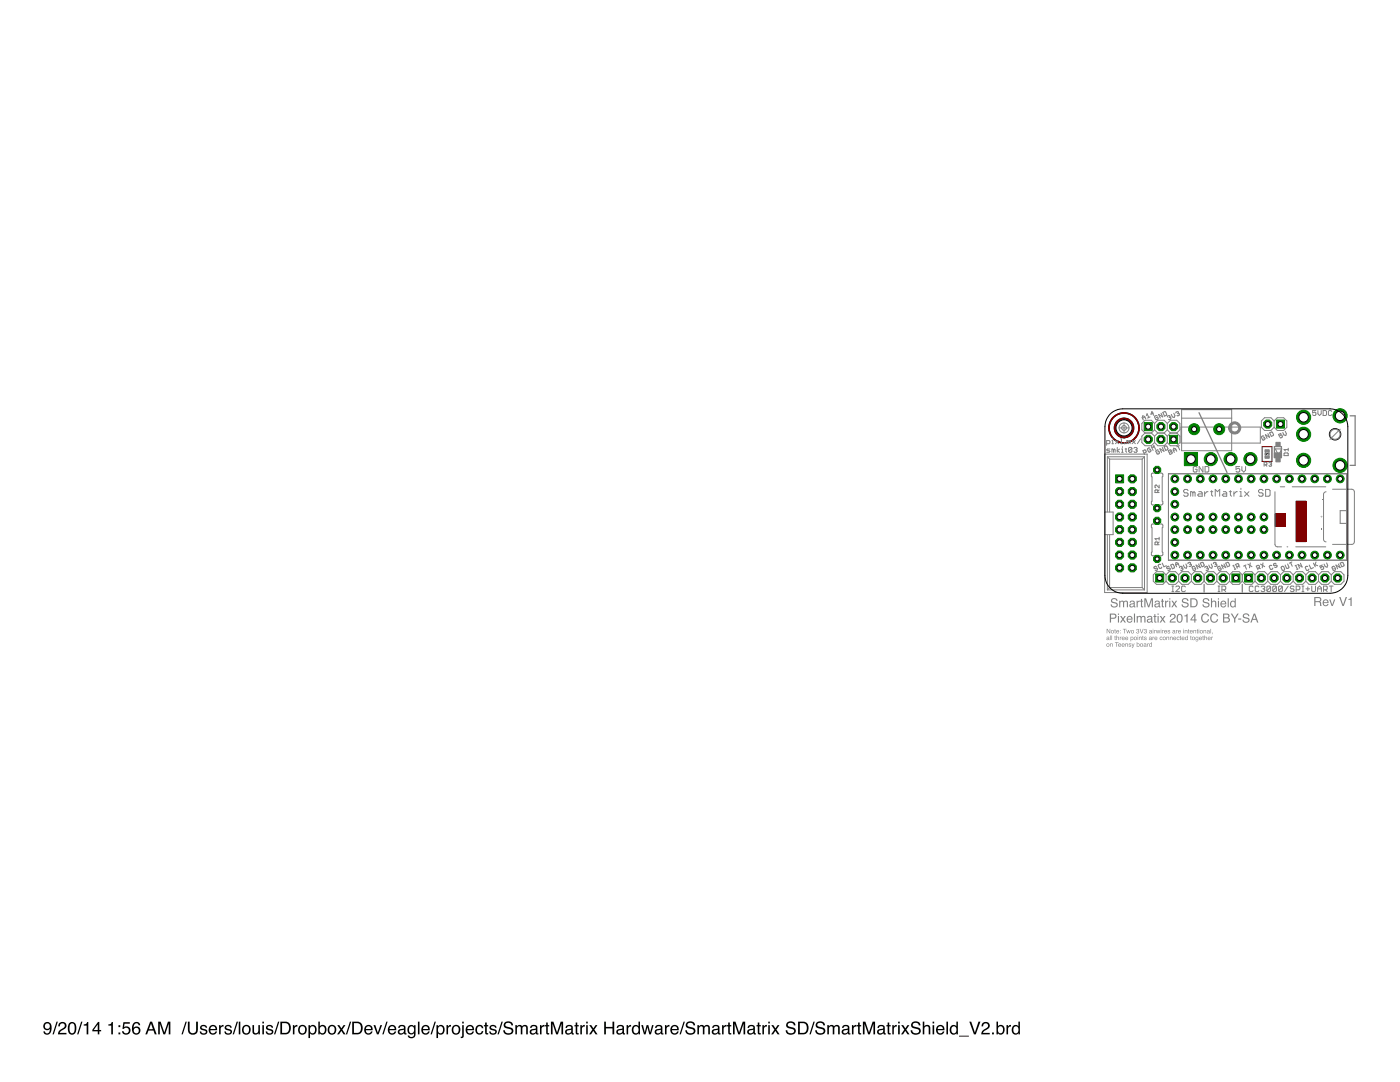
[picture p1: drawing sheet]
<svg xmlns="http://www.w3.org/2000/svg" width="279mm" height="216mm" viewBox="0 0 279 216" stroke-linecap="round" stroke-linejoin="round" font-family="sans-serif">
<path d="M8.8 204.2a.89 .89 0 0 1 1.1-.1 .89 .89 0 0 1 .4 1 1.04 1.04 0 0 1-1.3 1.3l-.3-.6h.3a.49 .49 0 0 0 .6 .4 .49 .49 0 0 0 .3-.6l.1-.3a.8 .8 0 0 1-1.2 0 .8 .8 0 0 1 0-1.1zM9 204.7a.52 .52 0 0 0 1 0 .52 .52 0 0 0-1 0zM11.3 203.9h.2l-.8 2.5h-.2zM11.9 204.1a.81 .81 0 0 1 1.3 .2 .81 .81 0 0 1-.6 1.2l-.5 .3-.2 .3h1.4v.3h-1.7a1.39 1.39 0 0 1 1.1-1.3 .5 .5 0 0 0 .2-.6 .5 .5 0 0 0-.7-.3 .5 .5 0 0 0-.3 .6h-.3zM13.9 204.1a.91 .91 0 0 1 1.1 .1 .91 .91 0 0 1 .2 1 .9 .9 0 0 1-.3 1.1 .9 .9 0 0 1-1.2-.2 1.91 1.91 0 0 1 .2-2zM14.1 204.3a1.65 1.65 0 0 0 .1 1.8l.3 .1a1.49 1.49 0 0 0 .1-2zM16.2 203.9h.3l-.8 2.5h-.3zM16.7 204.4l.5-.1 .2-.4h.2v2.5h-.3v-1.8h-.6zM19.5 204.4l-.8 1.1h.8zM19.6 203.9h.2v1.6h.4v.3h-.4v.6h-.3v-.6h-1.1v-.3zM21.6 204.4l.5-.1 .2-.4h.2v2.5h-.3v-1.8h-.6zM23.6 204.6h.4v.3h-.4zM23.6 206h.4v.4h-.4zM24.6 204h1.3v.3h-1l-.1 .7a.85 .85 0 0 1 1.2 .4 .85 .85 0 0 1-.6 1.1 .85 .85 0 0 1-1.1-.7h.4a.55 .55 0 0 0 .8 .2 .55 .55 0 0 0 .1-.8 .55 .55 0 0 0-.9 .1h-.3zM26.7 204.1a.73 .73 0 0 1 .8-.2 .73 .73 0 0 1 .5 .7h-.3a.51 .51 0 0 0-.7-.4 .51 .51 0 0 0-.3 .6v.3a.82 .82 0 0 1 1.2 .1 .82 .82 0 0 1-.3 1.2 .82 .82 0 0 1-1.2-.4v-1.2zM26.7 205.6a.55 .55 0 0 0 1.1 0 .55 .55 0 0 0-1.1 0zM30.1 204.2l-.4 1.2h.8zM30 203.9h.3l1 2.5h-.4l-.3-.8h-1l-.2 .8h-.4zM31.6 203.9h.5l.7 2.1 .7-2.1h.5v2.5h-.3v-2.1l-.7 2.1h-.4l-.7-2.1v2.1h-.3zM37 203.9h.3l-.8 2.5h-.3zM37.5 203.9h.3v1.5a.65 .65 0 0 0 .7 .8 .65 .65 0 0 0 .6-.8v-1.5h.4v1.4a1.01 1.01 0 0 1-1 1.2 1.01 1.01 0 0 1-1-1.2zM40.1 204.7a.74 .74 0 0 1 1.2 .4h-.3a.39 .39 0 0 0-.4-.3 .39 .39 0 0 0-.3 .3l.1 .1a.79 .79 0 0 1 1 .8 .8 .8 0 0 1-.9 .5 .8 .8 0 0 1-.6-.7h.3a.45 .45 0 0 0 .4 .4 .45 .45 0 0 0 .5-.4l-.1-.1a.93 .93 0 0 1-1.1-.8zM41.9 204.8a.85 .85 0 0 1 1-.2 .85 .85 0 0 1 .4 1h-1.3a.53 .53 0 0 0 .4 .6 .53 .53 0 0 0 .6-.4h.3a.9 .9 0 0 1-1.3 .6 .9 .9 0 0 1-.2-1.4zM42.1 204.9l-.1 .4h1l-.1-.3-.2-.2zM43.7 204.5h.3v.4l.3-.4h.3v.3a.5 .5 0 0 0-.6 .5v1.1h-.3zM45 204.7a.74 .74 0 0 1 1.2 .4h-.3a.39 .39 0 0 0-.4-.3 .39 .39 0 0 0-.3 .3l.1 .1a.79 .79 0 0 1 1 .8 .8 .8 0 0 1-.8 .5 .8 .8 0 0 1-.7-.7h.3a.45 .45 0 0 0 .4 .4 .45 .45 0 0 0 .5-.4l-.1-.1a.93 .93 0 0 1-1.1-.8zM47.2 203.9h.3l-.8 2.5h-.3zM47.6 203.9h.4v2.5h-.4zM48.9 204.9a.7 .7 0 0 0-.3 .9 .7 .7 0 0 0 .9 .3 .7 .7 0 0 0 .2-.9 .7 .7 0 0 0-.8-.3zM48.5 204.8a.94 .94 0 0 1 1.6 .6 .94 .94 0 0 1-1.4 .9l-.4-.5v-.6zM50.4 204.5h.3v1.3a.42 .42 0 0 0 .5 .4 .42 .42 0 0 0 .3-.5l.1-1.2h.3v1.9h-.3v-.3a.64 .64 0 0 1-.7 .3 .64 .64 0 0 1-.5-.6zM52.4 204.6h.3v1.8h-.3zM52.4 203.9h.3v.3h-.3zM53.3 204.7a.74 .74 0 0 1 1.2 .4h-.3a.39 .39 0 0 0-.4-.3 .39 .39 0 0 0-.4 .3l.2 .1a.79 .79 0 0 1 .9 .8 .8 .8 0 0 1-.8 .5 .8 .8 0 0 1-.7-.7h.3a.45 .45 0 0 0 .5 .4 .45 .45 0 0 0 .4-.4l-.1-.1a.93 .93 0 0 1-1-.8zM55.5 203.9h.2l-.8 2.5h-.2zM56.3 204.2v1.9h.6a.99 .99 0 0 0 .8-1 .99 .99 0 0 0-.8-.9zM55.9 203.9h1.1a1.29 1.29 0 0 1 1 1.2 1.29 1.29 0 0 1-1 1.3h-1.1zM58.5 204.5h.2v.4l.4-.4h.3v.3a.5 .5 0 0 0-.6 .5v1.1h-.3zM60 204.9a.7 .7 0 0 0-.2 .9 .7 .7 0 0 0 .9 .3 .7 .7 0 0 0 .2-.9 .7 .7 0 0 0-.9-.3zM59.7 204.8a.94 .94 0 0 1 1.6 .6 .94 .94 0 0 1-1.4 .9l-.4-.5v-.6zM62 204.9a.71 .71 0 0 0-.1 .8 .71 .71 0 0 0 .7 .4 .72 .72 0 0 0 .3-.8 .72 .72 0 0 0-.7-.5zM61.6 204.6h.3v.2a.75 .75 0 0 1 .9-.2 .75 .75 0 0 1 .4 .8 .78 .78 0 0 1-.4 .9 .78 .78 0 0 1-.9-.1v.9h-.3zM63.5 203.9h.3v.9a.81 .81 0 0 1 1.1-.1 .81 .81 0 0 1 .2 1 .73 .73 0 0 1-.5 .7 .73 .73 0 0 1-.8-.2v.2h-.3zM64 204.9a.64 .64 0 0 0-.2 .9 .64 .64 0 0 0 .9 .2 .65 .65 0 0 0 .1-.9 .65 .65 0 0 0-.8-.2zM65.9 204.9a.7 .7 0 0 0-.2 .9 .7 .7 0 0 0 .9 .3 .7 .7 0 0 0 .2-.9 .7 .7 0 0 0-.9-.3zM65.6 204.8a.94 .94 0 0 1 1.6 .6 .94 .94 0 0 1-1.4 .9l-.4-.5v-.6zM67.3 204.5h.4l.4 .7 .5-.7 .3 .1-.6 .8 .7 1h-.4l-.5-.7-.4 .7h-.4l.6-1zM69.8 203.9h.3l-.8 2.5h-.3zM70.6 204.2v1.9h.6a.99 .99 0 0 0 .8-1 .99 .99 0 0 0-.8-.9zM70.3 203.9h1a1.29 1.29 0 0 1 1.1 1.2 1.29 1.29 0 0 1-1.1 1.3h-1zM72.9 204.8a.85 .85 0 0 1 1.1-.2 .85 .85 0 0 1 .4 1h-1.4a.53 .53 0 0 0 .4 .6 .53 .53 0 0 0 .6-.4h.3a.9 .9 0 0 1-1.2 .6 .9 .9 0 0 1-.3-1.4zM73.2 204.9l-.2 .4h1.1l-.1-.3-.3-.2zM74.5 204.5h.4l.5 1.6 .5-1.6h.4l-.7 1.9h-.4zM77.1 203.9h.3l-.8 2.5h-.3zM77.6 204.8a.85 .85 0 0 1 1.1-.2 .85 .85 0 0 1 .4 1h-1.4a.53 .53 0 0 0 .4 .6 .53 .53 0 0 0 .7-.4h.3a.9 .9 0 0 1-1.3 .6 .9 .9 0 0 1-.3-1.4zM77.9 204.9l-.2 .4h1.1l-.1-.3-.3-.2zM79.7 205.8a.44 .44 0 0 0 .6 .4 .44 .44 0 0 0 .2-.7zM79.6 204.7a.8 .8 0 0 1 1.3 .3v1.1l.2 .1v.2h-.3l-.2-.2a.63 .63 0 0 1-.9 .2 .63 .63 0 0 1-.2-.9l1.1-.3a.42 .42 0 0 0-.4-.5 .42 .42 0 0 0-.4 .4h-.3zM81.5 204.8l.6-.3 .5 .3v-.2h.3v1.6a.81 .81 0 0 1-.6 1 .81 .81 0 0 1-.9-.6h.3a.53 .53 0 0 0 .7 .3 .53 .53 0 0 0 .2-.8 .8 .8 0 0 1-1 .2 .8 .8 0 0 1-.3-1.1zM81.8 204.9a.65 .65 0 0 0-.2 .9 .65 .65 0 0 0 .9 .2 .64 .64 0 0 0 .1-.8 .64 .64 0 0 0-.8-.3zM83.4 203.9h.3v2.5h-.3zM84.3 204.8a.85 .85 0 0 1 1.1-.2 .85 .85 0 0 1 .4 1h-1.4a.53 .53 0 0 0 .4 .6 .53 .53 0 0 0 .6-.4h.3a.9 .9 0 0 1-1.2 .6 .9 .9 0 0 1-.3-1.4zM84.6 204.9l-.2 .4h1v-.3l-.3-.2zM86.7 203.9h.3l-.8 2.5h-.3zM87.6 204.9a.71 .71 0 0 0-.2 .8 .71 .71 0 0 0 .7 .4 .72 .72 0 0 0 .3-.8 .72 .72 0 0 0-.7-.5zM87.1 204.6h.3v.2a.75 .75 0 0 1 .9-.2 .75 .75 0 0 1 .4 .8 .78 .78 0 0 1-.3 .9 .78 .78 0 0 1-1-.1v.9h-.3zM89.1 204.5h.3v.4l.3-.4h.3v.3a.5 .5 0 0 0-.6 .5v1.1h-.3zM90.7 204.9a.7 .7 0 0 0-.2 .9 .7 .7 0 0 0 .8 .3 .7 .7 0 0 0 .2-.9 .7 .7 0 0 0-.8-.3zM90.4 204.8a.94 .94 0 0 1 1.5 .6 .94 .94 0 0 1-1.4 .9l-.3-.5v-.6zM92.2 203.9h.4v.3h-.4zM92.2 204.6h.4v2.1a.47 .47 0 0 1-.7 .4v-.2l.3-.1zM93.2 204.8a.85 .85 0 0 1 1-.2 .85 .85 0 0 1 .4 1h-1.3a.53 .53 0 0 0 .3 .6 .53 .53 0 0 0 .7-.4h.3a.9 .9 0 0 1-1.3 .6 .9 .9 0 0 1-.3-1.4zM93.4 204.9l-.1 .4h1l-.1-.3-.2-.2zM95.1 204.8a.76 .76 0 0 1 .8-.3 .76 .76 0 0 1 .5 .7h-.3a.51 .51 0 0 0-.6-.4 .51 .51 0 0 0-.3 .7 .49 .49 0 0 0 .4 .7 .49 .49 0 0 0 .5-.5h.3a.83 .83 0 0 1-1 .7 .83 .83 0 0 1-.5-1.2zM96.8 204h.3v.5h.3v.3h-.3v1.2l.3 .2v.2a.44 .44 0 0 1-.6-.4v-1.2h-.2v-.3h.2zM97.9 204.7a.74 .74 0 0 1 1.2 .4h-.3a.39 .39 0 0 0-.4-.3 .39 .39 0 0 0-.4 .3l.2 .1a.79 .79 0 0 1 .9 .8 .8 .8 0 0 1-.8 .5 .8 .8 0 0 1-.7-.7h.3a.45 .45 0 0 0 .5 .4 .45 .45 0 0 0 .4-.4l-.1-.1a.93 .93 0 0 1-1-.8zM100.1 203.9h.2l-.8 2.5h-.2zM100.8 204a1 1 0 0 1 1.6 .6h-.3a.59 .59 0 0 0-.7-.5 .59 .59 0 0 0-.5 .6l.1 .1a2.08 2.08 0 0 1 1.4 .7 1.02 1.02 0 0 1-.7 1 1.02 1.02 0 0 1-1.2-.5l-.1-.4h.4a.71 .71 0 0 0 .6 .6 .71 .71 0 0 0 .7-.5l-.1-.3a2.06 2.06 0 0 1-1.5-.6v-.4zM102.8 204.5h.4v.3a.6 .6 0 0 1 1 0 .62 .62 0 0 1 .7-.3 .62 .62 0 0 1 .4 .7v1.2h-.3v-1.3a.4 .4 0 0 0-.5-.3 .4 .4 0 0 0-.3 .5v1.1h-.3v-1.2a.42 .42 0 0 0-.5-.4 .42 .42 0 0 0-.2 .6v1h-.4zM106.1 205.8a.44 .44 0 0 0 .5 .4 .44 .44 0 0 0 .3-.7zM105.9 204.7a.8 .8 0 0 1 1.3 .3l.1 1.1 .2 .1v.2h-.4l-.1-.2a.63 .63 0 0 1-.9 .2 .63 .63 0 0 1-.2-.9l1-.3a.42 .42 0 0 0-.4-.5 .42 .42 0 0 0-.4 .4h-.3zM107.8 204.5h.3v.4l.3-.4h.3v.3a.5 .5 0 0 0-.6 .5v1.1h-.3zM109 204h.3v.5h.3v.3h-.3v1.2l.3 .2v.2a.44 .44 0 0 1-.6-.4v-1.2h-.3v-.3h.3zM109.9 203.9h.5l.8 2.1 .7-2.1h.5v2.5h-.3v-2.1l-.8 2.1h-.3l-.7-2.1v2.1h-.4zM113.1 205.8a.44 .44 0 0 0 .6 .4 .44 .44 0 0 0 .2-.7zM113 204.7a.8 .8 0 0 1 1.3 .3v1.1l.2 .1v.2h-.3l-.2-.2a.63 .63 0 0 1-.9 .2 .63 .63 0 0 1-.2-.9l1.1-.3a.42 .42 0 0 0-.4-.5 .42 .42 0 0 0-.4 .4h-.3zM114.9 204h.3v.5h.3v.3h-.3v1.2l.3 .2v.2a.44 .44 0 0 1-.6-.4v-1.2h-.3v-.3h.3zM115.8 204.5h.3v.4l.3-.4h.3v.3a.5 .5 0 0 0-.6 .5v1.1h-.3zM117 204.6h.3v1.8h-.3zM117 203.9h.3v.3h-.3zM117.6 204.5h.4l.4 .7 .5-.7 .3 .1-.6 .8 .7 1h-.4l-.5-.7-.4 .7h-.4l.6-1zM120.6 203.9h.3v1h1.3v-1h.4v2.5h-.4v-1.2h-1.3v1.2h-.3zM123.3 205.8a.44 .44 0 0 0 .6 .4 .44 .44 0 0 0 .3-.7zM123.2 204.7a.8 .8 0 0 1 1.3 .3v1.1l.2 .1v.2h-.3l-.2-.2a.63 .63 0 0 1-.9 .2 .63 .63 0 0 1-.2-.9l1.1-.3a.42 .42 0 0 0-.4-.5 .42 .42 0 0 0-.4 .4h-.3zM125 204.5h.3v.4l.4-.4h.2v.3a.5 .5 0 0 0-.5 .5v1.1h-.4zM126.6 205a.69 .69 0 0 0-.2 .8 .69 .69 0 0 0 .7 .3 .73 .73 0 0 0 .4-.8 .73 .73 0 0 0-.7-.5zM126.4 204.6l.7-.1 .3 .3v-.9h.3v2.5h-.3v-.3a.8 .8 0 0 1-1 .2 .8 .8 0 0 1-.3-1zM128 204.5h.3l.4 1.5 .3-1.5h.4l.4 1.5 .3-1.5h.3l-.5 1.9h-.3l-.4-1.4-.4 1.4h-.3zM131 205.8a.44 .44 0 0 0 .6 .4 .44 .44 0 0 0 .2-.7zM130.8 204.7a.8 .8 0 0 1 1.4 .3v1.1l.2 .1v.2h-.4l-.1-.2a.63 .63 0 0 1-.9 .2 .63 .63 0 0 1-.2-.9l1.1-.3a.42 .42 0 0 0-.4-.5 .42 .42 0 0 0-.5 .4h-.3zM132.7 204.5h.3v.4l.3-.4h.3v.3a.5 .5 0 0 0-.6 .5v1.1h-.3zM134 204.8a.85 .85 0 0 1 1-.2 .85 .85 0 0 1 .5 1h-1.4a.53 .53 0 0 0 .4 .6 .53 .53 0 0 0 .6-.4h.3a.9 .9 0 0 1-1.2 .6 .9 .9 0 0 1-.3-1.4zM134.3 204.9l-.2 .4h1v-.3l-.3-.2zM136.4 203.9h.3l-.8 2.5h-.3zM137.1 204a1 1 0 0 1 1.6 .6h-.3a.59 .59 0 0 0-.6-.5 .59 .59 0 0 0-.6 .6l.1 .1a2.08 2.08 0 0 1 1.5 .7 1.02 1.02 0 0 1-.8 1 1.02 1.02 0 0 1-1.1-.5l-.1-.4h.3a.71 .71 0 0 0 .6 .6 .71 .71 0 0 0 .8-.5l-.2-.3a2.06 2.06 0 0 1-1.4-.6v-.4zM139.2 204.5h.3v.3a.6 .6 0 0 1 1 0 .62 .62 0 0 1 .7-.3 .62 .62 0 0 1 .5 .7v1.2h-.4v-1.3a.4 .4 0 0 0-.4-.3 .4 .4 0 0 0-.3 .5v1.1h-.3v-1.2a.42 .42 0 0 0-.6-.4 .42 .42 0 0 0-.2 .6v1h-.3zM142.4 205.8a.44 .44 0 0 0 .6 .4 .44 .44 0 0 0 .2-.7zM142.2 204.7a.8 .8 0 0 1 1.4 .3v1.1l.2 .1v.2h-.4l-.1-.2a.63 .63 0 0 1-.9 .2 .63 .63 0 0 1-.2-.9l1.1-.3a.42 .42 0 0 0-.4-.5 .42 .42 0 0 0-.5 .4h-.3zM144.1 204.5h.3v.4l.3-.4h.3v.3a.5 .5 0 0 0-.6 .5v1.1h-.3zM145.3 204h.3v.5h.3v.3h-.3v1.2l.3 .2v.2a.44 .44 0 0 1-.6-.4v-1.2h-.2v-.3h.2zM146.3 203.9h.5l.7 2.1 .7-2.1h.5v2.5h-.3v-2.1l-.7 2.1h-.4l-.7-2.1v2.1h-.3zM149.5 205.8a.44 .44 0 0 0 .5 .4 .44 .44 0 0 0 .3-.7zM149.3 204.7a.8 .8 0 0 1 1.4 .3v1.1l.2 .1v.2h-.4l-.1-.2a.63 .63 0 0 1-.9 .2 .63 .63 0 0 1-.2-.9l1-.3a.42 .42 0 0 0-.4-.5 .42 .42 0 0 0-.4 .4h-.3zM151.2 204h.3v.5h.3v.3h-.3v1.2l.3 .2v.2a.44 .44 0 0 1-.6-.4v-1.2h-.2v-.3h.2zM152.2 204.5h.2v.4l.4-.4h.3v.3a.5 .5 0 0 0-.6 .5v1.1h-.3zM153.3 204.6h.3v1.8h-.3zM153.3 203.9h.3v.3h-.3zM153.9 204.5h.4l.5 .7 .4-.7 .4 .1-.7 .8 .7 1h-.4l-.5-.7-.4 .7h-.4l.6-1zM157.1 204a1 1 0 0 1 1.6 .6h-.3a.59 .59 0 0 0-.6-.5 .59 .59 0 0 0-.6 .6l.2 .1a2.08 2.08 0 0 1 1.4 .7 1.02 1.02 0 0 1-.7 1 1.02 1.02 0 0 1-1.2-.5l-.1-.4h.3a.71 .71 0 0 0 .6 .6 .71 .71 0 0 0 .8-.5l-.1-.3a2.06 2.06 0 0 1-1.5-.6v-.4zM159.6 204.2v1.9h.6a.99 .99 0 0 0 .8-1 .99 .99 0 0 0-.8-.9zM159.3 203.9h1a1.29 1.29 0 0 1 1.1 1.2 1.29 1.29 0 0 1-1.1 1.3h-1zM162.3 203.9h.3l-.8 2.5h-.3zM163 204a1 1 0 0 1 1.6 .6h-.3a.59 .59 0 0 0-.6-.5 .59 .59 0 0 0-.6 .6l.2 .1a2.08 2.08 0 0 1 1.4 .7 1.02 1.02 0 0 1-.7 1 1.02 1.02 0 0 1-1.2-.5l-.1-.4h.3a.71 .71 0 0 0 .6 .6 .71 .71 0 0 0 .8-.5l-.2-.3a2.06 2.06 0 0 1-1.4-.6v-.4zM165.1 204.5h.3v.3a.6 .6 0 0 1 1.1 0 .62 .62 0 0 1 .7-.3 .62 .62 0 0 1 .4 .7v1.2h-.3v-1.3a.4 .4 0 0 0-.5-.3 .4 .4 0 0 0-.3 .5v1.1h-.3v-1.2a.42 .42 0 0 0-.5-.4 .42 .42 0 0 0-.3 .6v1h-.3zM168.3 205.8a.44 .44 0 0 0 .6 .4 .44 .44 0 0 0 .2-.7zM168.2 204.7a.8 .8 0 0 1 1.3 .3v1.1l.2 .1v.2h-.3l-.2-.2a.63 .63 0 0 1-.9 .2 .63 .63 0 0 1-.2-.9l1.1-.3a.42 .42 0 0 0-.4-.5 .42 .42 0 0 0-.5 .4h-.2zM170 204.5h.3v.4l.3-.4h.3v.3a.5 .5 0 0 0-.6 .5v1.1h-.3zM171.3 204h.3v.5h.3v.3h-.3v1.2l.3 .2v.2a.44 .44 0 0 1-.6-.4v-1.2h-.3v-.3h.3zM172.2 203.9h.5l.7 2.1 .8-2.1h.4v2.5h-.3v-2.1l-.7 2.1h-.3l-.8-2.1v2.1h-.3zM175.4 205.8a.44 .44 0 0 0 .6 .4 .44 .44 0 0 0 .2-.7zM175.2 204.7a.8 .8 0 0 1 1.4 .3v1.1l.2 .1v.2h-.4l-.1-.2a.63 .63 0 0 1-.9 .2 .63 .63 0 0 1-.2-.9l1.1-.3a.42 .42 0 0 0-.4-.5 .42 .42 0 0 0-.5 .4h-.3zM177.1 204h.4v.5h.3v.3h-.3v1.2l.3 .2v.2a.44 .44 0 0 1-.7-.4v-1.2h-.2v-.3h.2zM178.1 204.5h.3v.4l.3-.4h.3v.3a.5 .5 0 0 0-.6 .5v1.1h-.3zM179.2 204.6h.4v1.8h-.4zM179.2 203.9h.4v.3h-.4zM179.9 204.5h.4l.4 .7 .4-.7 .4 .1-.6 .8 .6 1h-.4l-.4-.7-.5 .7h-.4l.7-1zM182.1 204a1 1 0 0 1 1.6 .6h-.3a.59 .59 0 0 0-.7-.5 .59 .59 0 0 0-.5 .6l.1 .1a2.08 2.08 0 0 1 1.4 .7 1.02 1.02 0 0 1-.7 1 1.02 1.02 0 0 1-1.1-.5l-.2-.4h.4a.71 .71 0 0 0 .6 .6 .71 .71 0 0 0 .7-.5l-.1-.3a2.06 2.06 0 0 1-1.4-.6v-.4zM184.2 203.9h.3v.9a.65 .65 0 0 1 .7-.3 .65 .65 0 0 1 .5 .7v1.2h-.4v-1.2a.46 .46 0 0 0-.5-.4 .46 .46 0 0 0-.3 .6v1h-.3zM186.1 204.6h.3v1.8h-.3zM186.1 203.9h.3v.3h-.3zM187 204.8a.85 .85 0 0 1 1.1-.2 .85 .85 0 0 1 .4 1h-1.4a.53 .53 0 0 0 .4 .6 .53 .53 0 0 0 .7-.4h.3a.9 .9 0 0 1-1.3 .6 .9 .9 0 0 1-.3-1.4zM187.3 204.9l-.2 .4h1.1l-.1-.3-.3-.2zM188.9 203.9h.3v2.5h-.3zM190 205a.69 .69 0 0 0-.1 .8 .69 .69 0 0 0 .7 .3 .73 .73 0 0 0 .3-.8 .73 .73 0 0 0-.7-.5zM189.9 204.6l.6-.1 .4 .3v-.9h.3v2.5h-.3v-.3a.8 .8 0 0 1-1.1 .2 .8 .8 0 0 1-.3-1zM191.4 206.7h2v.1h-2zM193.4 203.9h.4l.8 2.1 .7-2.1h.4l-1 2.5h-.3zM196.2 204.1a.81 .81 0 0 1 1.2 .2 .81 .81 0 0 1-.5 1.2l-.5 .3-.2 .3h1.3v.3h-1.7a1.39 1.39 0 0 1 1.1-1.3 .5 .5 0 0 0 .2-.6 .5 .5 0 0 0-.6-.3 .5 .5 0 0 0-.3 .6h-.3zM198 206h.3v.4h-.3zM198.9 203.9h.3v.9a.81 .81 0 0 1 1-.1 .81 .81 0 0 1 .3 1 .73 .73 0 0 1-.5 .7 .73 .73 0 0 1-.8-.2v.2h-.3zM199.3 204.9a.64 .64 0 0 0-.1 .9 .64 .64 0 0 0 .9 .2 .65 .65 0 0 0 0-.9 .65 .65 0 0 0-.8-.2zM200.9 204.5h.3v.4l.3-.4h.3v.3a.5 .5 0 0 0-.6 .5v1.1h-.3zM202.4 205a.69 .69 0 0 0-.2 .8 .69 .69 0 0 0 .8 .3 .73 .73 0 0 0 .3-.8 .73 .73 0 0 0-.7-.5zM202.3 204.6l.6-.1 .3 .3v-.9h.3v2.5h-.2v-.3a.8 .8 0 0 1-1.1 .2 .8 .8 0 0 1-.3-1z" fill-rule="evenodd" fill="#000"/>
<g fill="#000080" stroke="#000080" stroke-width=".2">
<path d="M222.2 83.1a3.1 3.1 0 0 1 4.8 .9 3.1 3.1 0 0 1-1.9 4.4 3.1 3.1 0 0 1-3.8-3h.1a2.94 2.94 0 0 1 4.2-2.7 2.94 2.94 0 0 1 .5 5 2.94 2.94 0 0 1-4.7-1.8v-.5h-.1a3 3 0 0 1 .9-2.3z" fill-rule="evenodd"/>
<path d="M224.2 83.5a1.9 1.9 0 0 1 2.1 1.9 1.9 1.9 0 0 1-2.1 1.9v-.1a1.81 1.81 0 0 0 1.9-1.8 1.81 1.81 0 0 0-1.9-1.8z" fill-rule="evenodd"/>
<path d="M222.8 84.1a1.58 1.58 0 0 1 1.6-.6v.1a1.81 1.81 0 0 0-1.8 1.8 1.81 1.81 0 0 0 1.8 1.8v.1a1.91 1.91 0 0 1-1.8-1 1.91 1.91 0 0 1 .2-2.2z" fill-rule="evenodd"/>
</g>
<g fill="#800000" stroke="#800000" stroke-width=".2">
<path d="M258.7 100h1.9v8.1h-1.9z"/>
<path d="M254.5 102.5h2v2.5h-2z"/>
</g>
<g fill="#800000" stroke="#800000" stroke-width=".2">
<path d="M224.2 83.5a1.9 1.9 0 0 1 2.1 1.9 1.9 1.9 0 0 1-2.1 1.9v-.1a1.81 1.81 0 0 0 1.9-1.8 1.81 1.81 0 0 0-1.9-1.8z" fill-rule="evenodd"/>
<path d="M222.8 84.1a1.58 1.58 0 0 1 1.6-.6v.1a1.81 1.81 0 0 0-1.8 1.8 1.81 1.81 0 0 0 1.8 1.8v.1a1.91 1.91 0 0 1-1.8-1 1.91 1.91 0 0 1 .2-2.2z" fill-rule="evenodd"/>
<path d="M222.2 83.1a3.1 3.1 0 0 1 4.8 .9 3.1 3.1 0 0 1-1.9 4.4 3.1 3.1 0 0 1-3.8-3h.1a2.94 2.94 0 0 1 4.2-2.7 2.94 2.94 0 0 1 .5 5 2.94 2.94 0 0 1-4.7-1.8v-.5h-.1a3 3 0 0 1 .9-2.3z" fill-rule="evenodd"/>
</g>
<path d="M251.9 89.1h2v3h-2z" fill="none" stroke="#800000" stroke-width=".2"/>
<path d="M252.5 90.4h.8v.4h-.8z" fill="#808080" stroke="#808080" stroke-width=".2"/>
<g fill="none" stroke="#808080" stroke-width=".2">
<path d="M220.5 90.6h8.4v27.6h-8.4zM220.9 88.5h.4l.2-.1v-.3l-.2-.2h-.4v1M221 91.1h7.4M221 91.1v11.1M221 91.1l.4 .5M221.4 91.6v10.6M221.4 91.6h6.5M221.5 89.6h-.5l-.1 .2 .6 .3-.2 .2h-.4M221.9 87.9h.2v.6M221.9 88.5h.3M222.1 87.4v.2M222.2 89.8l-.3-.2v.7"/>
<path d="M222.2 89.8v.5M222.2 89.8l.2-.2 .1 .2v.5M222.6 87.9l.6 .6M223 89.3v1M223.2 87.9l-.6 .6M223.4 89.6l-.4 .3 .4 .4M223.7 88.5h.3M223.7 87.6h.1v.9M223.8 90.3h.4M223.8 89.6h.2v.7M224 89.1v.2M224.4 88.4h.1v.1h-.1z"/>
<path d="M224.5 89.6h.4M224.7 89.5v.6l.2 .2M225.2 88.1l-.3-.2v.6M225.2 88.1v.4M225.2 88.1l.2-.2 .1 .2v.4M225.9 89.5l-.2-.2h-.3l-.2 .2v.6M225.9 89.5v.6l-.2 .2h-.3l-.2-.2M225.9 89.5l-.7 .6M225.9 87.9l.7 .6M226.3 89.5l.1-.2h.4l.1 .2-.1 .3M226.6 87.9l-.7 .6M226.6 89.8h.2"/>
<path d="M226.8 89.8l.1 .1-.1 .4h-.4l-.1-.2M227.6 87.6l-.6 .9M227.9 91.6v25.6M228.4 91.1v26.6M228.4 91.1l-.5 .5M235.7 85.2h15.8v3.2h-15.8zM235.8 81.7h10v8.2h-10zM235.8 83.4h10M237.1 97.9l-.2-.2h-.5l-.2 .4 .2 .2h.5l.2 .3v.2l-.2 .2h-.5l-.2-.2M238.1 98.3l-.3-.2h-.2v.9M238.1 98.3v.7M238.1 98.3l.2-.2 .2 .2v.7"/>
<path d="M238.9 93.3l-.2-.2h-.4l-.2 .2v.7l.2 .2h.4l.2-.2v-.4h-.4M239.2 98.1h.5l.2 .2v.7h-.7l-.2-.2 .2-.2h.7M240.1 93.1v1.1l-.8-1.1v1.1M240.4 98.1v.9M240.5 93.1h.5l.2 .2v.7l-.2 .2h-.5zM241.1 98.1h-.2l-.5 .5M241.6 98.1h.4M241.8 97.9v.9l.2 .2M242.5 99v-1.3l.5 .4 .4-.4v1.3M244.2 98.1h.4l.2 .2v.7h-.6l-.3-.2 .3-.2h.6M245.3 98.1h.5M245.6 97.9v.9l.2 .2"/>
<path d="M246.3 98.1v.9M246.9 98.1h-.2l-.4 .5M247.4 93.1h-.7v.5l.4-.1 .3 .1v.4l-.2 .2h-.3l-.2-.2M247.4 99h.5M247.4 98.1h.2v.9M247.6 97.4v.3M247.8 93.1v.7l.4 .4 .4-.4v-.7M248.4 98.1l.9 .9M249.3 98.1l-.9 .9M252.1 97.9l-.3-.2h-.4l-.2 .2 .2 .4h.4l.3 .3v.2l-.3 .2h-.4l-.2-.2M252.6 97.7h.6l.3 .2v.9l-.3 .2h-.6zM254.4 98.1v10.5l.4 .5h1"/>
<path d="M255.5 97.1h.9M257.9 97.1h6.7M262.6 81.9h-.6v.5l.4-.1 .2 .1v.3l-.2 .2h-.3l-.1-.2M263 81.9v.7l.3 .3 .4-.3v-.7M264.1 81.9h.5l.1 .2v.6l-.1 .2h-.5zM264.6 98.1l-.2 .1-.3 .4v9l.3 .4 .2 .1M265.8 82.1l-.2-.2h-.3l-.2 .2v.6l.2 .2h.3l.2-.2M220.5 102.2h1.6v4.5h-1.6M221 117.7h7.4M221 106.7v11M221.4 117.2h6.5M221.4 106.7v10.5"/>
<path d="M221.4 117.2l-.4 .5M227.9 117.2l.5 .5M232.7 114.7l-.6-.6h-1.3l-.6 .6v1.3l.6 .6h1.3l.6-.6M232.7 116l.6 .6h1.3l.6-.6M232.7 114.7l.6-.6h1.3l.6 .6M232.7 114.7v1.3M233.9 118h.4M233.9 116.9h.4M234.1 116.9v1.1M234.7 117.1l.1-.2h.4l.2 .2v.2l-.7 .7h.7M235.2 116l.7 .6h1.2l.7-.6M235.2 114.7l.7-.6h1.2l.7 .6"/>
<path d="M235.2 114.7v1.3M236.6 117.1l-.2-.2h-.4l-.2 .2v.8l.2 .1h.4l.2-.1M237.8 116l.6 .6h1.3l.6-.6M237.8 114.7l.6-.6h1.3l.6 .6M237.8 114.7v1.3M240.3 116l.6 .6h1.3l.6-.6M240.3 114.7l.6-.6h1.3l.6 .6M240.3 114.7v1.3M242.8 116l.7 .6h1.3l.6-.6M242.8 114.7v1.3M242.8 114.7l.7-.6h1.3l.6 .6M243.1 118h.4"/>
<path d="M243.1 116.9h.4M243.3 116.9v1.1M243.9 117.7h.5l.2-.2v-.4l-.2-.2h-.5v1.1M244.2 117.7l.4 .3M245.4 114.7l.6-.6h1.3l.6 .6v1.3l-.6 .6h-1.3l-.6-.6M245.4 114.7v1.3M250.1 117.1l-.2-.2h-.4l-.2 .2v.8l.2 .1h.4l.2-.1M251.2 117.1l-.1-.2h-.4l-.2 .2v.8l.2 .1h.4l.1-.1M251.7 117.1l.2-.2h.3l.2 .2-.2 .4M252 117.5h.2M252.2 117.5l.2 .2-.2 .3h-.3l-.2-.1M253.6 117.1v.8l-.2 .1h-.4l-.2-.1"/>
<path d="M253.6 117.1l-.2-.2h-.4l-.2 .2v.8M253.6 117.1l-.8 .8M254.7 117.1v.8l-.1 .1h-.4l-.2-.1M254.7 117.1l-.1-.2h-.4l-.2 .2v.8M254.7 117.1l-.7 .8M255.9 117.1v.8l-.2 .1h-.3l-.2-.1M255.9 117.1l-.2-.2h-.3l-.2 .2v.8M255.9 117.1l-.7 .8M256.9 109.1h.1M257.1 116.9l-.8 1.1M258.3 117.1l-.2-.2h-.4l-.2 .2 .2 .4h.4l.2 .2-.2 .3h-.4l-.2-.1M258.6 109.1h6"/>
<path d="M258.7 117.7h.5l.2-.2v-.4l-.2-.2h-.5v1.1M259.8 118h.4M259.8 116.9h.4M260 116.9v1.1M260.6 117.5h.8M261 117.1v.8M261.8 116.9v1l.2 .1h.4l.1-.1v-1M263 117.5h.7M263 118v-.7l.3-.4 .4 .4v.7M264.1 117.7h.6l.2-.2v-.4l-.2-.2h-.6v1.1M264.5 117.7l.4 .3M265.3 116.9h.7"/>
<path d="M265.7 116.9v1.1"/>
</g>
<g fill="none" stroke="#808080" stroke-width=".21">
<path d="M228.3 90.4l.4-.1-.1-.5-.5 .1 .3 .8M228.5 83.2l-.5 .3M228.7 83.6l-.3-.5-.3-.1-.2 .3 .3 .5M228.8 82.9l.1-.3 .4 .7M229.5 89.4h-.2l-.3 .3 .2 .4h.4v-.4l-.3 .1M229.5 83.2l-.5 .2M230.2 82.4l-.5 .3 .2-.6 .3 .8M230.6 89.7l-.3-.8-.2 .4-.3-.1 .3 .7M230.9 83h-.4l-.1 .2 .3 .5h.4l-.1-.5-.2 .1M231.1 98.3l-.2-.6-.4 .2v.4h.8M231.2 89.8l-.5 .1v.2l.2 .5 .4-.1v-.4l-.3 .1M231.3 96.8v.5l-.5-.5-.3 .1 .2 .4"/>
<path d="M231.3 97.7l-.2 .3M231.7 82.5l.4 .7-.9-.5 .4 .7M232 89.3l.3 .7-.8-.5 .3 .8M232.1 82.3l.5-.1 .2 .5v.2l-.4 .1zM232.3 89.2l.4-.2h.2l.1 .7-.3 .2zM233 83.2l.3-.3 .2 .2-.1 .2M233.2 89.9l.5-.1v.3l.2 .2v.2l-.4 .2zM233.4 83.3l.2 .1v.3h-.4M233.4 83.3h-.1M233.7 90.1l-.4 .2M234.3 82.5l.2 .5-.2 .3-.3-.1-.2-.5M234.7 82.4l.3-.3 .2 .2-.1 .2"/>
<path d="M234.7 89.7l-.5 .2M234.8 90l-.2-.4-.3-.2-.2 .4 .3 .5M235.1 89l.3 .8M235.1 82.5h.2v.4h-.4M235.1 82.5h-.1M235.4 88.9l-.5 .3M252.2 87l-.4 .1-.1 .2 .3 .5 .4-.1-.1-.4-.2 .1M252.3 92.8h.4l.1-.4-.5-.2v.8M252.6 92.8l.2 .2M253 86.5l.4 .7-.9-.5 .4 .8M253.2 92.4l.4-.2 .2 .2-.2 .2M253.4 86.4l.5-.1 .3 .4-.1 .2-.4 .2z"/>
<path d="M253.5 92.6h.1M253.6 92.6l.2 .2-.2 .2-.4-.1M254.5 90.8h1.3M254.5 89.6h1.3l-.6 1.2zM255.7 86.5l-.5 .2 .1 .4 .3-.3h.2l.1 .4-.5 .1M256.3 90.5l.6-.1 .2 .1v.4h-.8zM256.5 86.1l.2 .5-.1 .3-.4-.1-.2-.5M257.1 89.5v.5M257.1 89.7h-.8l.2 .3M230.8 113.1h-.4v.3l.4-.1 .2 .2-.1 .2-.4 .1M231.1 108.7v-.4l-.4-.2-.2 .2v.4h.8M231.3 107.2v.6"/>
<path d="M231.3 108.1l-.2 .3M231.3 107.5h-.8l.3 .3M231.6 112.6h-.1l-.4 .3 .3 .5h.2l.3-.2M231.9 112.4l.4 .7 .5-.2M233.3 113.1h-.4v.3l.4-.1 .3 .2-.1 .2-.4 .1M233.6 112.8l.6-.2 .2 .6-.1 .1-.3 .2zM235.1 112.5l-.4 .2M235.3 112.9l-.2-.5-.4-.2-.1 .4 .2 .5M235.4 113.3l.3-.3 .2 .2v.1M235.9 113.3l.2 .2-.1 .2-.4 .1M235.9 113.3l-.2 .1M236.7 112.5l.2 .5-.2 .4-.3-.1-.2-.5"/>
<path d="M237.1 112.5l.3-.3 .2 .2v.2M237.6 112.6h-.2M237.6 112.6l.2 .2-.1 .1-.4 .1M238.4 113.1h-.4l-.1 .2 .2 .5 .5-.1-.1-.4-.2 .1M239.2 112.5l.3 .8-.8-.5 .4 .7M239.5 112.4l.6-.1 .2 .5v.1l-.4 .2zM240.5 113.3l.3-.3 .2 .2-.1 .1M240.9 113.3l-.1 .1M240.9 113.3l.3 .2-.1 .2-.4 .1M241.7 112.5l.3 .5-.2 .4-.3-.1-.3-.5M242.1 112.5l.4-.3 .2 .2-.1 .2M242.6 112.6h-.1"/>
<path d="M242.6 112.6l.3 .2-.1 .1-.4 .1M243.5 113.1h-.4l-.1 .2 .2 .5 .4-.1v-.4l-.2 .1M244.3 112.5l.3 .8-.8-.5 .3 .7M244.6 112.4l.6-.1 .2 .5-.1 .1-.3 .2zM246.1 112.8l.4 .8M246.3 112.8l-.3 .1M246.6 113.5l-.2 .1M246.8 113.1l.5-.3-.3-.3-.4 .1 .4 .8M247.1 113l.3 .1M248.4 112.8l.4 .8M248.7 112.7l-.5 .3M249 112.6l.9 .5"/>
<path d="M249.5 112.3l-.1 1M251 113.5l.3-.2v-.4l-.6 .1 .4 .7M251.2 113.3l.3 .2M251.6 112.6l.8 .5M252.1 112.3l-.2 1M253.8 112.9l-.2-.1-.3 .3 .2 .5h.2l.3-.3M254.7 112.5h-.5l-.1 .2 .3 .2 .4-.1v.3l-.4 .1M255.7 113.1h.5l.2 .4-.1 .2-.4 .1-.2-.5zM257 112.5l.2 .7-.3 .2h-.1l-.3-.6M257.6 112.2l.3 .8M257.8 112.1l-.5 .3M258.6 112.8l.3 .8"/>
<path d="M258.7 112.8l-.2 .1M259.1 113.5l-.3 .1M259.5 112.4l.4 .7-.9-.5 .4 .8M261 113.1h-.4l-.1 .2 .2 .5 .5-.1v-.2M261.3 112.8l.3 .7 .5-.2M262.1 112.4l.4 .7M262.4 112.7l.6 .2M262.6 112.1l-.2 .8M263.9 112.7l-.5 .3 .2 .3 .3-.3 .2 .1v.4l-.4 .1M264.8 112.3l.2 .5-.2 .4-.3-.1-.3-.5M266.3 113.1h-.4l-.1 .2 .3 .5 .4-.1-.1-.4-.2 .1M267.1 112.5l.4 .8-.9-.5 .4 .7"/>
<path d="M267.5 112.4l.5-.1 .2 .5v.1l-.4 .2z"/>
</g>
<path d="M239.3 82.3l5.6 12M240.3 116.6v1.5M247.9 116.6v1.5" fill="none" stroke="#808080" stroke-width=".25"/>
<g fill="#808080">
<path d="M263.5 103.1h.2l.1-.2v.2l.1 .1h-.1l-.1 .1v-.1z" fill-rule="evenodd"/>
<path d="M263.7 105.4v.2z" fill-rule="evenodd"/>
<path d="M263.9 99.7v.1z" fill-rule="evenodd"/>
</g>
<g fill="none" stroke="#808080" stroke-width=".2">
<path d="M228.5 86.4l-.6 .6v1.3l.6 .6h1.3l.6-.6M228.5 86.4h1.3M229.8 86.4l.6 .6M229.8 94.5l2-.1 .3 .2-.2 5.4 .2 .5-.2 .2-1.9 .1-.2-.2v-.5l.1-.1zM230.4 84.5l-.6-.6h-1.3l-.6 .6v1.3l.6 .6M230.4 84.5l.7-.6h1.2l.7 .6M230.4 84.5v1.3M230.4 87v1.3M230.4 85.8l-.6 .6M230.4 85.8l.7 .6M230.4 88.3l.7 .6h1.2l.7-.6M231.1 86.4h1.2"/>
<path d="M231.1 86.4l-.7 .6M232.3 86.4l.7 .6M233 84.5l.6-.6h1.2l.7 .6v1.3l-.7 .6M233 84.5v1.3M233 87v1.3M233 85.8l-.7 .6M233 85.8l.6 .6M233.2 94.5h35.5v17.3h-35.5zM233.6 86.4h1.2M233.6 86.4l-.6 .6M234.8 86.4l.7 .6v1.3l-.7 .6h-1.2l-.6-.6M252.5 90.2v.8"/>
<path d="M253.2 90.2v.8M254.3 84l-.7-.6h-1.2l-.7 .6v1.3l.7 .6h1.2l.7-.6M254.3 84l.6-.6h1.3l.6 .6v1.3l-.6 .6h-1.3l-.6-.6M254.3 84v1.3M265.9 97.6h3.9l.4 .2 .1 .3v10.2l-.5 .3h-3.9M229.8 104.6h2.1l.2 .1-.2 5.4 .2 .5-.2 .3h-1.9l-.2-.2v-.4l.1-.2zM250.5 114.7l-.7-.6h-1.2l-.7 .6v1.3l.7 .6h1.2l.7-.6M250.5 114.7l.6-.6h1.3l.6 .6M250.5 116l.6 .6h1.3l.6-.6M250.5 114.7v1.3M253 114.7l.6-.6h1.3l.6 .6M253 116l.6 .6h1.3l.6-.6"/>
<path d="M253 114.7v1.3M255.5 114.7l.7-.6h1.3l.6 .6M255.5 116l.7 .6h1.3l.6-.6M255.5 114.7v1.3M258.1 114.7l.6-.6h1.3l.6 .6M258.1 116l.6 .6h1.3l.6-.6M258.1 114.7v1.3M260.6 114.7l.6-.6h1.3l.6 .6M260.6 116l.6 .6h1.3l.6-.6M260.6 114.7v1.3M263.1 114.7l.7-.6h1.2l.7 .6M263.1 116l.7 .6h1.2l.7-.6"/>
<path d="M263.1 114.7v1.3M265.7 114.7l.6-.6h1.3l.6 .6v1.3l-.6 .6h-1.3l-.6-.6M265.7 114.7v1.3"/>
</g>
<path d="M254.3 89.1h1.4v2.2h-1.4zM269.5 83h.9v9.9h-.9" fill="none" stroke="#808080" stroke-width=".25"/>
<path d="M233.2 94.5h35.5v7.4h-1.2v2.5h1.2v7.4h-35.5z" fill="none" stroke="#808080" stroke-width=".21"/>
<g fill="#808080" stroke="#808080" stroke-width=".2">
<path d="M252.5 89.7h.8v.5h-.8z"/>
<path d="M252.5 91h.8v.4h-.8z"/>
<path d="M223.2 95.3h.5v.5h-.5z"/>
<path d="M225.7 95.3h.5v.5h-.5z"/>
<path d="M225.7 97.8h.5v.5h-.5z"/>
<path d="M223.2 97.8h.5v.5h-.5z"/>
<path d="M225.7 100.4h.5v.5h-.5z"/>
<path d="M223.2 100.4h.5v.5h-.5z"/>
<path d="M225.7 102.9h.5v.5h-.5z"/>
<path d="M225.7 105.4h.5v.5h-.5z"/>
<path d="M223.2 102.9h.5v.5h-.5z"/>
<path d="M223.2 105.4h.5v.5h-.5z"/>
<path d="M225.7 108h.5v.5h-.5z"/>
<path d="M223.2 108h.5v.5h-.5z"/>
<path d="M225.7 110.5h.5v.5h-.5z"/>
<path d="M223.2 110.5h.5v.5h-.5z"/>
<path d="M223.2 113.1h.5v.5h-.5z"/>
<path d="M225.7 113.1h.5v.5h-.5z"/>
<path d="M243.9 115.1h.5v.5h-.5z"/>
<path d="M246.4 115.1h.5v.5h-.5z"/>
<path d="M241.3 115.1h.5v.5h-.5z"/>
<path d="M236.2 115.1h.5v.5h-.5z"/>
<path d="M233.7 115.1h.5v.5h-.5z"/>
<path d="M231.2 115.1h.5v.5h-.5z"/>
<path d="M238.8 115.1h.5v.5h-.5z"/>
<path d="M231.4 84.9h.5v.5h-.5z"/>
<path d="M228.9 84.9h.5v.5h-.5z"/>
<path d="M234 84.9h.5v.5h-.5z"/>
<path d="M254.6 91.4h.9v.8h-.9z"/>
<path d="M254.6 88.3h.9v.7h-.9z"/>
<path d="M254.3 90.4h1.4v.8h-1.4z"/>
<path d="M255.3 84.4h.5v.5h-.5z"/>
<path d="M252.8 84.4h.5v.5h-.5z"/>
<path d="M264.2 115.1h.5v.5h-.5z"/>
<path d="M261.6 115.1h.5v.5h-.5z"/>
<path d="M259.1 115.1h.5v.5h-.5z"/>
<path d="M256.6 115.1h.5v.5h-.5z"/>
<path d="M254 115.1h.5v.5h-.5z"/>
<path d="M251.5 115.1h.5v.5h-.5z"/>
<path d="M248.9 115.1h.5v.5h-.5z"/>
<path d="M266.7 115.1h.5v.5h-.5z"/>
<path d="M230.6 110.9h.6v.2h-.6z"/>
<path d="M230.6 104.3h.6v.3h-.6z"/>
<path d="M230.6 100.8h.6v.2h-.6z"/>
<path d="M230.6 94.1h.6v.3h-.6z"/>
<path d="M231.4 87.4h.5v.5h-.5z"/>
<path d="M234 87.4h.5v.5h-.5z"/>
<path d="M228.9 87.4h.5v.5h-.5z"/>
</g>
<path d="M230.9 93.8v.3M230.9 101v.4M230.9 103.9v.4M230.9 111.1v.4" fill="none" stroke="#808080" stroke-width=".61"/>
<path d="M222.6 94.7h1.6v1.7h-1.6z" fill="#008000" stroke="#008000" stroke-width=".2"/>
<circle cx="223.4" cy="95.5" r=".51" fill="#fff" stroke="#000" stroke-width=".2"/>
<circle cx="226" cy="95.5" r=".87" fill="#008000" stroke="#008000" stroke-width=".2"/>
<circle cx="226" cy="95.5" r=".51" fill="#fff" stroke="#000" stroke-width=".2"/>
<circle cx="223.4" cy="98.1" r=".87" fill="#008000" stroke="#008000" stroke-width=".2"/>
<circle cx="223.4" cy="98.1" r=".51" fill="#fff" stroke="#000" stroke-width=".2"/>
<circle cx="226" cy="98.1" r=".87" fill="#008000" stroke="#008000" stroke-width=".2"/>
<circle cx="226" cy="98.1" r=".51" fill="#fff" stroke="#000" stroke-width=".2"/>
<circle cx="223.4" cy="100.6" r=".87" fill="#008000" stroke="#008000" stroke-width=".2"/>
<circle cx="223.4" cy="100.6" r=".51" fill="#fff" stroke="#000" stroke-width=".2"/>
<circle cx="226" cy="100.6" r=".87" fill="#008000" stroke="#008000" stroke-width=".2"/>
<circle cx="226" cy="100.6" r=".51" fill="#fff" stroke="#000" stroke-width=".2"/>
<circle cx="223.4" cy="103.2" r=".87" fill="#008000" stroke="#008000" stroke-width=".2"/>
<circle cx="223.4" cy="103.2" r=".51" fill="#fff" stroke="#000" stroke-width=".2"/>
<circle cx="226" cy="103.2" r=".87" fill="#008000" stroke="#008000" stroke-width=".2"/>
<circle cx="226" cy="103.2" r=".51" fill="#fff" stroke="#000" stroke-width=".2"/>
<circle cx="223.4" cy="105.7" r=".87" fill="#008000" stroke="#008000" stroke-width=".2"/>
<circle cx="223.4" cy="105.7" r=".51" fill="#fff" stroke="#000" stroke-width=".2"/>
<circle cx="226" cy="105.7" r=".87" fill="#008000" stroke="#008000" stroke-width=".2"/>
<circle cx="226" cy="105.7" r=".51" fill="#fff" stroke="#000" stroke-width=".2"/>
<circle cx="223.4" cy="108.2" r=".87" fill="#008000" stroke="#008000" stroke-width=".2"/>
<circle cx="223.4" cy="108.2" r=".51" fill="#fff" stroke="#000" stroke-width=".2"/>
<circle cx="226" cy="108.2" r=".87" fill="#008000" stroke="#008000" stroke-width=".2"/>
<circle cx="226" cy="108.2" r=".51" fill="#fff" stroke="#000" stroke-width=".2"/>
<circle cx="223.4" cy="110.8" r=".87" fill="#008000" stroke="#008000" stroke-width=".2"/>
<circle cx="223.4" cy="110.8" r=".51" fill="#fff" stroke="#000" stroke-width=".2"/>
<circle cx="226" cy="110.8" r=".87" fill="#008000" stroke="#008000" stroke-width=".2"/>
<circle cx="226" cy="110.8" r=".51" fill="#fff" stroke="#000" stroke-width=".2"/>
<circle cx="223.4" cy="113.3" r=".87" fill="#008000" stroke="#008000" stroke-width=".2"/>
<circle cx="223.4" cy="113.3" r=".51" fill="#fff" stroke="#000" stroke-width=".2"/>
<circle cx="226" cy="113.3" r=".87" fill="#008000" stroke="#008000" stroke-width=".2"/>
<circle cx="226" cy="113.3" r=".51" fill="#fff" stroke="#000" stroke-width=".2"/>
<circle cx="245.6" cy="91.6" r="1.31" fill="#008000" stroke="#008000" stroke-width=".2"/>
<circle cx="245.6" cy="91.6" r=".87" fill="#fff" stroke="#000" stroke-width=".2"/>
<circle cx="241.6" cy="91.6" r="1.31" fill="#008000" stroke="#008000" stroke-width=".2"/>
<circle cx="241.6" cy="91.6" r=".87" fill="#fff" stroke="#000" stroke-width=".2"/>
<path d="M236.4 90.3h2.6v2.6h-2.6z" fill="#008000" stroke="#008000" stroke-width=".2"/>
<circle cx="237.7" cy="91.6" r=".87" fill="#fff" stroke="#000" stroke-width=".2"/>
<circle cx="249.6" cy="91.6" r="1.31" fill="#008000" stroke="#008000" stroke-width=".2"/>
<circle cx="249.6" cy="91.6" r=".87" fill="#fff" stroke="#000" stroke-width=".2"/>
<circle cx="238.3" cy="85.6" r="1.1" fill="#008000" stroke="#008000" stroke-width=".2"/>
<circle cx="238.3" cy="85.6" r=".51" fill="#fff" stroke="#000" stroke-width=".2"/>
<circle cx="243.3" cy="85.6" r="1.1" fill="#008000" stroke="#008000" stroke-width=".2"/>
<circle cx="243.3" cy="85.6" r=".51" fill="#fff" stroke="#000" stroke-width=".2"/>
<path d="M245.9 114.5h1.6v1.6h-1.6z" fill="#008000" stroke="#008000" stroke-width=".2"/>
<circle cx="246.7" cy="115.3" r=".51" fill="#fff" stroke="#000" stroke-width=".2"/>
<circle cx="244.1" cy="115.3" r=".87" fill="#008000" stroke="#008000" stroke-width=".2"/>
<circle cx="244.1" cy="115.3" r=".51" fill="#fff" stroke="#000" stroke-width=".2"/>
<circle cx="241.6" cy="115.3" r=".87" fill="#008000" stroke="#008000" stroke-width=".2"/>
<circle cx="241.6" cy="115.3" r=".51" fill="#fff" stroke="#000" stroke-width=".2"/>
<path d="M230.6 114.5h1.6v1.6h-1.6z" fill="#008000" stroke="#008000" stroke-width=".2"/>
<circle cx="231.4" cy="115.3" r=".51" fill="#fff" stroke="#000" stroke-width=".2"/>
<circle cx="234" cy="115.3" r=".87" fill="#008000" stroke="#008000" stroke-width=".2"/>
<circle cx="234" cy="115.3" r=".51" fill="#fff" stroke="#000" stroke-width=".2"/>
<circle cx="236.5" cy="115.3" r=".87" fill="#008000" stroke="#008000" stroke-width=".2"/>
<circle cx="236.5" cy="115.3" r=".51" fill="#fff" stroke="#000" stroke-width=".2"/>
<circle cx="239" cy="115.3" r=".87" fill="#008000" stroke="#008000" stroke-width=".2"/>
<circle cx="239" cy="115.3" r=".51" fill="#fff" stroke="#000" stroke-width=".2"/>
<path d="M228.3 84.3h1.7v1.6h-1.7z" fill="#008000" stroke="#008000" stroke-width=".2"/>
<circle cx="229.2" cy="85.1" r=".51" fill="#fff" stroke="#000" stroke-width=".2"/>
<circle cx="231.7" cy="85.1" r=".87" fill="#008000" stroke="#008000" stroke-width=".2"/>
<circle cx="231.7" cy="85.1" r=".51" fill="#fff" stroke="#000" stroke-width=".2"/>
<circle cx="234.2" cy="85.1" r=".87" fill="#008000" stroke="#008000" stroke-width=".2"/>
<circle cx="234.2" cy="85.1" r=".51" fill="#fff" stroke="#000" stroke-width=".2"/>
<circle cx="267.4" cy="92.9" r="1.42" fill="#008000" stroke="#008000" stroke-width=".2"/>
<circle cx="267.4" cy="92.9" r=".95" fill="#fff" stroke="#000" stroke-width=".2"/>
<circle cx="260.2" cy="91.9" r="1.42" fill="#008000" stroke="#008000" stroke-width=".2"/>
<circle cx="260.2" cy="91.9" r=".95" fill="#fff" stroke="#000" stroke-width=".2"/>
<circle cx="260.2" cy="86.7" r="1.42" fill="#008000" stroke="#008000" stroke-width=".2"/>
<circle cx="260.2" cy="86.7" r=".95" fill="#fff" stroke="#000" stroke-width=".2"/>
<circle cx="260.2" cy="83.3" r="1.42" fill="#008000" stroke="#008000" stroke-width=".2"/>
<circle cx="260.2" cy="83.3" r=".95" fill="#fff" stroke="#000" stroke-width=".2"/>
<circle cx="267.4" cy="83" r="1.42" fill="#008000" stroke="#008000" stroke-width=".2"/>
<circle cx="267.4" cy="83" r=".95" fill="#fff" stroke="#000" stroke-width=".2"/>
<path d="M254.7 83.8h1.6v1.6h-1.6z" fill="#008000" stroke="#008000" stroke-width=".2"/>
<circle cx="255.5" cy="84.6" r=".51" fill="#fff" stroke="#000" stroke-width=".2"/>
<circle cx="253" cy="84.6" r=".87" fill="#008000" stroke="#008000" stroke-width=".2"/>
<circle cx="253" cy="84.6" r=".51" fill="#fff" stroke="#000" stroke-width=".2"/>
<path d="M248.4 114.5h1.6v1.6h-1.6z" fill="#008000" stroke="#008000" stroke-width=".2"/>
<circle cx="249.2" cy="115.3" r=".51" fill="#fff" stroke="#000" stroke-width=".2"/>
<circle cx="251.7" cy="115.3" r=".87" fill="#008000" stroke="#008000" stroke-width=".2"/>
<circle cx="251.7" cy="115.3" r=".51" fill="#fff" stroke="#000" stroke-width=".2"/>
<circle cx="254.3" cy="115.3" r=".87" fill="#008000" stroke="#008000" stroke-width=".2"/>
<circle cx="254.3" cy="115.3" r=".51" fill="#fff" stroke="#000" stroke-width=".2"/>
<circle cx="256.8" cy="115.3" r=".87" fill="#008000" stroke="#008000" stroke-width=".2"/>
<circle cx="256.8" cy="115.3" r=".51" fill="#fff" stroke="#000" stroke-width=".2"/>
<circle cx="259.3" cy="115.3" r=".87" fill="#008000" stroke="#008000" stroke-width=".2"/>
<circle cx="259.3" cy="115.3" r=".51" fill="#fff" stroke="#000" stroke-width=".2"/>
<circle cx="261.9" cy="115.3" r=".87" fill="#008000" stroke="#008000" stroke-width=".2"/>
<circle cx="261.9" cy="115.3" r=".51" fill="#fff" stroke="#000" stroke-width=".2"/>
<circle cx="264.4" cy="115.3" r=".87" fill="#008000" stroke="#008000" stroke-width=".2"/>
<circle cx="264.4" cy="115.3" r=".51" fill="#fff" stroke="#000" stroke-width=".2"/>
<circle cx="267" cy="115.3" r=".87" fill="#008000" stroke="#008000" stroke-width=".2"/>
<circle cx="267" cy="115.3" r=".51" fill="#fff" stroke="#000" stroke-width=".2"/>
<circle cx="230.9" cy="111.5" r=".78" fill="#008000" stroke="#008000" stroke-width=".2"/>
<circle cx="230.9" cy="111.5" r=".4" fill="#fff" stroke="#000" stroke-width=".2"/>
<circle cx="230.9" cy="103.9" r=".78" fill="#008000" stroke="#008000" stroke-width=".2"/>
<circle cx="230.9" cy="103.9" r=".4" fill="#fff" stroke="#000" stroke-width=".2"/>
<circle cx="230.9" cy="101.4" r=".78" fill="#008000" stroke="#008000" stroke-width=".2"/>
<circle cx="230.9" cy="101.4" r=".4" fill="#fff" stroke="#000" stroke-width=".2"/>
<circle cx="230.9" cy="93.8" r=".78" fill="#008000" stroke="#008000" stroke-width=".2"/>
<circle cx="230.9" cy="93.8" r=".4" fill="#fff" stroke="#000" stroke-width=".2"/>
<path d="M233.4 86.9h1.6v1.6h-1.6z" fill="#008000" stroke="#008000" stroke-width=".2"/>
<circle cx="234.2" cy="87.7" r=".51" fill="#fff" stroke="#000" stroke-width=".2"/>
<circle cx="231.7" cy="87.7" r=".87" fill="#008000" stroke="#008000" stroke-width=".2"/>
<circle cx="231.7" cy="87.7" r=".51" fill="#fff" stroke="#000" stroke-width=".2"/>
<circle cx="229.2" cy="87.7" r=".87" fill="#008000" stroke="#008000" stroke-width=".2"/>
<circle cx="229.2" cy="87.7" r=".51" fill="#fff" stroke="#000" stroke-width=".2"/>
<circle cx="267.5" cy="95.5" r=".78" fill="#008000" stroke="#008000" stroke-width=".2"/>
<circle cx="267.5" cy="95.5" r=".49" fill="#fff" stroke="#000" stroke-width=".2"/>
<circle cx="264.9" cy="95.5" r=".78" fill="#008000" stroke="#008000" stroke-width=".2"/>
<circle cx="264.9" cy="95.5" r=".49" fill="#fff" stroke="#000" stroke-width=".2"/>
<circle cx="262.4" cy="95.5" r=".78" fill="#008000" stroke="#008000" stroke-width=".2"/>
<circle cx="262.4" cy="95.5" r=".49" fill="#fff" stroke="#000" stroke-width=".2"/>
<circle cx="259.8" cy="95.5" r=".78" fill="#008000" stroke="#008000" stroke-width=".2"/>
<circle cx="259.8" cy="95.5" r=".49" fill="#fff" stroke="#000" stroke-width=".2"/>
<circle cx="257.3" cy="95.5" r=".78" fill="#008000" stroke="#008000" stroke-width=".2"/>
<circle cx="257.3" cy="95.5" r=".49" fill="#fff" stroke="#000" stroke-width=".2"/>
<circle cx="254.8" cy="95.5" r=".78" fill="#008000" stroke="#008000" stroke-width=".2"/>
<circle cx="254.8" cy="95.5" r=".49" fill="#fff" stroke="#000" stroke-width=".2"/>
<circle cx="252.2" cy="95.5" r=".78" fill="#008000" stroke="#008000" stroke-width=".2"/>
<circle cx="252.2" cy="95.5" r=".49" fill="#fff" stroke="#000" stroke-width=".2"/>
<circle cx="249.7" cy="95.5" r=".78" fill="#008000" stroke="#008000" stroke-width=".2"/>
<circle cx="249.7" cy="95.5" r=".49" fill="#fff" stroke="#000" stroke-width=".2"/>
<circle cx="247.2" cy="95.5" r=".78" fill="#008000" stroke="#008000" stroke-width=".2"/>
<circle cx="247.2" cy="95.5" r=".49" fill="#fff" stroke="#000" stroke-width=".2"/>
<circle cx="244.6" cy="95.5" r=".78" fill="#008000" stroke="#008000" stroke-width=".2"/>
<circle cx="244.6" cy="95.5" r=".49" fill="#fff" stroke="#000" stroke-width=".2"/>
<circle cx="242.1" cy="95.5" r=".78" fill="#008000" stroke="#008000" stroke-width=".2"/>
<circle cx="242.1" cy="95.5" r=".49" fill="#fff" stroke="#000" stroke-width=".2"/>
<circle cx="239.5" cy="95.5" r=".78" fill="#008000" stroke="#008000" stroke-width=".2"/>
<circle cx="239.5" cy="95.5" r=".49" fill="#fff" stroke="#000" stroke-width=".2"/>
<circle cx="237" cy="95.5" r=".78" fill="#008000" stroke="#008000" stroke-width=".2"/>
<circle cx="237" cy="95.5" r=".49" fill="#fff" stroke="#000" stroke-width=".2"/>
<circle cx="234.5" cy="95.5" r=".78" fill="#008000" stroke="#008000" stroke-width=".2"/>
<circle cx="234.5" cy="95.5" r=".49" fill="#fff" stroke="#000" stroke-width=".2"/>
<circle cx="234.5" cy="98.1" r=".78" fill="#008000" stroke="#008000" stroke-width=".2"/>
<circle cx="234.5" cy="98.1" r=".49" fill="#fff" stroke="#000" stroke-width=".2"/>
<circle cx="234.5" cy="100.6" r=".78" fill="#008000" stroke="#008000" stroke-width=".2"/>
<circle cx="234.5" cy="100.6" r=".49" fill="#fff" stroke="#000" stroke-width=".2"/>
<circle cx="234.5" cy="103.2" r=".78" fill="#008000" stroke="#008000" stroke-width=".2"/>
<circle cx="234.5" cy="103.2" r=".49" fill="#fff" stroke="#000" stroke-width=".2"/>
<circle cx="234.5" cy="105.7" r=".78" fill="#008000" stroke="#008000" stroke-width=".2"/>
<circle cx="234.5" cy="105.7" r=".49" fill="#fff" stroke="#000" stroke-width=".2"/>
<circle cx="234.5" cy="108.2" r=".78" fill="#008000" stroke="#008000" stroke-width=".2"/>
<circle cx="234.5" cy="108.2" r=".49" fill="#fff" stroke="#000" stroke-width=".2"/>
<circle cx="234.5" cy="110.8" r=".78" fill="#008000" stroke="#008000" stroke-width=".2"/>
<circle cx="234.5" cy="110.8" r=".49" fill="#fff" stroke="#000" stroke-width=".2"/>
<circle cx="237" cy="110.8" r=".78" fill="#008000" stroke="#008000" stroke-width=".2"/>
<circle cx="237" cy="110.8" r=".49" fill="#fff" stroke="#000" stroke-width=".2"/>
<circle cx="239.5" cy="110.8" r=".78" fill="#008000" stroke="#008000" stroke-width=".2"/>
<circle cx="239.5" cy="110.8" r=".49" fill="#fff" stroke="#000" stroke-width=".2"/>
<circle cx="242.1" cy="110.8" r=".78" fill="#008000" stroke="#008000" stroke-width=".2"/>
<circle cx="242.1" cy="110.8" r=".49" fill="#fff" stroke="#000" stroke-width=".2"/>
<circle cx="244.6" cy="110.8" r=".78" fill="#008000" stroke="#008000" stroke-width=".2"/>
<circle cx="244.6" cy="110.8" r=".49" fill="#fff" stroke="#000" stroke-width=".2"/>
<circle cx="247.2" cy="110.8" r=".78" fill="#008000" stroke="#008000" stroke-width=".2"/>
<circle cx="247.2" cy="110.8" r=".49" fill="#fff" stroke="#000" stroke-width=".2"/>
<circle cx="249.7" cy="110.8" r=".78" fill="#008000" stroke="#008000" stroke-width=".2"/>
<circle cx="249.7" cy="110.8" r=".49" fill="#fff" stroke="#000" stroke-width=".2"/>
<circle cx="252.2" cy="110.8" r=".78" fill="#008000" stroke="#008000" stroke-width=".2"/>
<circle cx="252.2" cy="110.8" r=".49" fill="#fff" stroke="#000" stroke-width=".2"/>
<circle cx="254.8" cy="110.8" r=".78" fill="#008000" stroke="#008000" stroke-width=".2"/>
<circle cx="254.8" cy="110.8" r=".49" fill="#fff" stroke="#000" stroke-width=".2"/>
<circle cx="257.3" cy="110.8" r=".78" fill="#008000" stroke="#008000" stroke-width=".2"/>
<circle cx="257.3" cy="110.8" r=".49" fill="#fff" stroke="#000" stroke-width=".2"/>
<circle cx="259.8" cy="110.8" r=".78" fill="#008000" stroke="#008000" stroke-width=".2"/>
<circle cx="259.8" cy="110.8" r=".49" fill="#fff" stroke="#000" stroke-width=".2"/>
<circle cx="262.4" cy="110.8" r=".78" fill="#008000" stroke="#008000" stroke-width=".2"/>
<circle cx="262.4" cy="110.8" r=".49" fill="#fff" stroke="#000" stroke-width=".2"/>
<circle cx="264.9" cy="110.8" r=".78" fill="#008000" stroke="#008000" stroke-width=".2"/>
<circle cx="264.9" cy="110.8" r=".49" fill="#fff" stroke="#000" stroke-width=".2"/>
<circle cx="267.5" cy="110.8" r=".78" fill="#008000" stroke="#008000" stroke-width=".2"/>
<circle cx="267.5" cy="110.8" r=".49" fill="#fff" stroke="#000" stroke-width=".2"/>
<circle cx="237" cy="103.2" r=".78" fill="#008000" stroke="#008000" stroke-width=".2"/>
<circle cx="237" cy="103.2" r=".49" fill="#fff" stroke="#000" stroke-width=".2"/>
<circle cx="237" cy="105.7" r=".78" fill="#008000" stroke="#008000" stroke-width=".2"/>
<circle cx="237" cy="105.7" r=".49" fill="#fff" stroke="#000" stroke-width=".2"/>
<circle cx="239.5" cy="103.2" r=".78" fill="#008000" stroke="#008000" stroke-width=".2"/>
<circle cx="239.5" cy="103.2" r=".49" fill="#fff" stroke="#000" stroke-width=".2"/>
<circle cx="242.1" cy="103.2" r=".78" fill="#008000" stroke="#008000" stroke-width=".2"/>
<circle cx="242.1" cy="103.2" r=".49" fill="#fff" stroke="#000" stroke-width=".2"/>
<circle cx="244.6" cy="103.2" r=".78" fill="#008000" stroke="#008000" stroke-width=".2"/>
<circle cx="244.6" cy="103.2" r=".49" fill="#fff" stroke="#000" stroke-width=".2"/>
<circle cx="247.2" cy="103.2" r=".78" fill="#008000" stroke="#008000" stroke-width=".2"/>
<circle cx="247.2" cy="103.2" r=".49" fill="#fff" stroke="#000" stroke-width=".2"/>
<circle cx="239.5" cy="105.7" r=".78" fill="#008000" stroke="#008000" stroke-width=".2"/>
<circle cx="239.5" cy="105.7" r=".49" fill="#fff" stroke="#000" stroke-width=".2"/>
<circle cx="242.1" cy="105.7" r=".78" fill="#008000" stroke="#008000" stroke-width=".2"/>
<circle cx="242.1" cy="105.7" r=".49" fill="#fff" stroke="#000" stroke-width=".2"/>
<circle cx="244.6" cy="105.7" r=".78" fill="#008000" stroke="#008000" stroke-width=".2"/>
<circle cx="244.6" cy="105.7" r=".49" fill="#fff" stroke="#000" stroke-width=".2"/>
<circle cx="247.2" cy="105.7" r=".78" fill="#008000" stroke="#008000" stroke-width=".2"/>
<circle cx="247.2" cy="105.7" r=".49" fill="#fff" stroke="#000" stroke-width=".2"/>
<circle cx="249.7" cy="105.7" r=".78" fill="#008000" stroke="#008000" stroke-width=".2"/>
<circle cx="249.7" cy="105.7" r=".49" fill="#fff" stroke="#000" stroke-width=".2"/>
<circle cx="252.2" cy="105.7" r=".78" fill="#008000" stroke="#008000" stroke-width=".2"/>
<circle cx="252.2" cy="105.7" r=".49" fill="#fff" stroke="#000" stroke-width=".2"/>
<circle cx="249.7" cy="103.2" r=".78" fill="#008000" stroke="#008000" stroke-width=".2"/>
<circle cx="249.7" cy="103.2" r=".49" fill="#fff" stroke="#000" stroke-width=".2"/>
<circle cx="252.2" cy="103.2" r=".78" fill="#008000" stroke="#008000" stroke-width=".2"/>
<circle cx="252.2" cy="103.2" r=".49" fill="#fff" stroke="#000" stroke-width=".2"/>
<g fill="none" stroke="#000" stroke-width=".2">
<path d="M221.7 82.4l1.4-.7 1-.1h41.3a3.6 3.6 0 0 1 3.6 3.5v29.7a3.6 3.6 0 0 1-3.6 3.6h-41.3a3.6 3.6 0 0 1-3.6-3.6v-29.7l.3-1.4z"/>
<circle cx="224.3" cy="85.4" r="1.61"/>
<circle cx="266.4" cy="86.7" r="1.14"/>
</g>
<g fill="none" stroke="#808080" stroke-width=".2">
<path d="M223.3 85.4h2M224.3 84.4v2M267.5 85.6l-2.1 2.1"/>
<circle cx="224.3" cy="85.4" r=".99"/>
<circle cx="224.3" cy="85.4" r=".49"/>
<circle cx="266.4" cy="86.7" r=".99"/>
</g>
<g fill="#808080">
<path d="M221.5 122.4h.8a.52 .52 0 0 1 .5 .5 .52 .52 0 0 1-.5 .6h-.6v.7h-.2zM221.7 122.6v.7h.5a.31 .31 0 0 0 .4-.4 .31 .31 0 0 0-.4-.3zM223.1 122.9h.2v1.3h-.2zM223.1 122.4h.2v.3h-.2zM223.5 122.9h.3l.3 .5 .3-.5h.3l-.5 .7 .5 .6h-.3l-.3-.5-.3 .5h-.3l.5-.6zM225 123.1a.6 .6 0 0 1 .7-.1 .6 .6 0 0 1 .3 .6h-.9a.37 .37 0 0 0 .2 .5 .37 .37 0 0 0 .5-.3h.2a.64 .64 0 0 1-.9 .4 .64 .64 0 0 1-.2-1zM225.2 123.2l-.1 .3h.7l-.2-.4zM226.3 122.4h.2v1.8h-.2zM226.8 122.9h.3v.2a.43 .43 0 0 1 .7 0 .43 .43 0 0 1 .5-.2 .43 .43 0 0 1 .3 .5v.8h-.2v-1l-.2-.1-.3 .2-.1 .9h-.2v-1l-.3-.1-.2 .2v.9h-.3zM229.1 123.8v.1a.33 .33 0 0 0 .4 .1 .33 .33 0 0 0 .2-.4zM229.1 123l.6-.1 .2 .2 .1 .9 .1 .2h-.2l-.1-.2a.44 .44 0 0 1-.8 .2 .44 .44 0 0 1 .3-.7l.4-.1a.3 .3 0 0 0-.2-.3 .3 .3 0 0 0-.4 .2h-.2zM230.4 122.6h.2v.3h.2v.2h-.2v.8l.2 .1v.2h-.3l-.1-.1v-1h-.2v-.2h.2zM231 122.9h.2v1.3h-.2zM231 122.4h.2v.3h-.2zM231.4 122.9h.3l.3 .5 .3-.5h.3l-.4 .7 .4 .6h-.3l-.3-.5-.3 .5h-.3l.5-.6zM233.7 122.6a.6 .6 0 0 1 .9 .3 .6 .6 0 0 1-.6 .8l-.3 .3h.9v.2h-1.2a1.47 1.47 0 0 1 1-1.1 .35 .35 0 0 0-.3-.4 .35 .35 0 0 0-.4 .4h-.2zM235 122.7a.63 .63 0 0 1 .8-.1 .63 .63 0 0 1 .2 .7 .65 .65 0 0 1-.6 1 .65 .65 0 0 1-.6-.9zM235.3 122.7a.96 .96 0 0 0 .1 1.4 .85 .85 0 0 0 0-1.4zM236.4 122.8l.6-.3v1.7h-.2v-1.2h-.4zM238.3 122.8l-.5 .8h.5zM238.4 122.5h.2v1.1h.2v.2h-.2v.4h-.3v-.4h-.7v-.2zM239.9 122.7a.78 .78 0 0 1 .8-.3 .78 .78 0 0 1 .6 .6h-.3a.61 .61 0 0 0-.8-.3 .61 .61 0 0 0-.2 .8 .55 .55 0 0 0 .5 .6 .55 .55 0 0 0 .6-.5h.2a.83 .83 0 0 1-1.1 .6 .83 .83 0 0 1-.5-1.1zM241.7 122.7a.78 .78 0 0 1 .8-.3 .78 .78 0 0 1 .6 .6h-.3a.61 .61 0 0 0-.8-.3 .61 .61 0 0 0-.2 .8 .55 .55 0 0 0 .5 .6 .55 .55 0 0 0 .6-.5h.2a.83 .83 0 0 1-1.1 .6 .83 .83 0 0 1-.5-1.1zM244.3 122.6v.6h.5a.29 .29 0 0 0 .3-.3 .29 .29 0 0 0-.3-.3zM244.3 123.4v.6l.9-.1v-.2l-.2-.3zM244.1 122.4h.8a.44 .44 0 0 1 .5 .3 .44 .44 0 0 1-.3 .6 .51 .51 0 0 1 .3 .6 .51 .51 0 0 1-.6 .3h-.7zM245.6 122.4h.3l.5 .9 .5-.9h.3l-.7 1.1v.7h-.2v-.7zM247.1 123.4h.6v.2h-.6zM248.2 122.5a.7 .7 0 0 1 1.1 .5h-.2a.42 .42 0 0 0-.4-.4 .42 .42 0 0 0-.4 .4 1.45 1.45 0 0 1 1.1 .7 .73 .73 0 0 1-.8 .6 .73 .73 0 0 1-.6-.7h.2a.47 .47 0 0 0 .5 .5 .47 .47 0 0 0 .4-.5l-.3-.2a.55 .55 0 0 1-.7-.2 .55 .55 0 0 1 .1-.7zM250.3 122.7l-.3 .8h.6zM250.2 122.4h.3l.6 1.8h-.2l-.2-.5h-.7l-.2 .5h-.3z" fill-rule="evenodd"/>
<path d="M221.9 119.5a.7 .7 0 0 1 1.1 .4h-.2a.42 .42 0 0 0-.4-.4 .42 .42 0 0 0-.4 .5 1.45 1.45 0 0 1 1.1 .7 .73 .73 0 0 1-.8 .5 .73 .73 0 0 1-.6-.6h.2a.47 .47 0 0 0 .5 .4 .47 .47 0 0 0 .4-.4l-.3-.2a.55 .55 0 0 1-.7-.2 .55 .55 0 0 1 .1-.7zM223.4 119.9h.2v.2a.43 .43 0 0 1 .7-.1 .43 .43 0 0 1 .5-.1 .43 .43 0 0 1 .3 .4v.9h-.2v-1l-.2-.2-.3 .2-.1 1h-.2v-1.1h-.3l-.2 .2v.9h-.2zM225.6 120.7v.1a.33 .33 0 0 0 .5 .2 .33 .33 0 0 0 .1-.5zM225.6 119.9h.6l.2 .1 .1 1 .1 .2h-.2l-.1-.2a.44 .44 0 0 1-.8 .1 .44 .44 0 0 1 .3-.7l.4-.1a.3 .3 0 0 0-.2-.3 .3 .3 0 0 0-.4 .3h-.2zM226.8 119.9h.2v.2l.5-.3v.3l-.4 .2v.9h-.3zM227.7 119.5h.2v.4h.2v.2h-.2v.8l.2 .1v.2h-.3l-.1-.2v-.9h-.2v-.2h.2zM228.4 119.4h.3l.5 1.5 .5-1.5h.4v1.8h-.2v-1.5l-.5 1.5h-.3l-.5-1.5v1.5h-.2zM230.6 120.7v.1a.33 .33 0 0 0 .4 .2 .33 .33 0 0 0 .2-.5zM230.6 119.9h.6l.2 .1 .1 1 .1 .2h-.2l-.1-.2a.44 .44 0 0 1-.8 .1 .44 .44 0 0 1 .3-.7l.4-.1a.3 .3 0 0 0-.2-.3 .3 .3 0 0 0-.4 .3h-.2zM231.9 119.5h.2v.4h.2v.2h-.2v.8l.2 .1v.2h-.3l-.1-.2v-.9h-.2v-.2h.2zM232.5 119.9h.2v.2l.5-.3v.3l-.4 .2-.1 .9h-.2zM233.3 119.9h.3v1.3h-.3zM233.3 119.4h.3v.2h-.3zM233.8 119.9h.3l.3 .4 .3-.4h.2l-.4 .6 .5 .7h-.3l-.4-.5-.3 .5h-.2l.4-.7zM236 119.5a.7 .7 0 0 1 1.2 .4h-.2a.42 .42 0 0 0-.5-.4 .42 .42 0 0 0-.4 .5 1.45 1.45 0 0 1 1.1 .7 .73 .73 0 0 1-.7 .5 .73 .73 0 0 1-.7-.6h.2a.47 .47 0 0 0 .5 .4 .47 .47 0 0 0 .5-.4l-.4-.2a.55 .55 0 0 1-.6-.2 .55 .55 0 0 1 0-.7zM237.8 119.6v1.4h.4a.7 .7 0 0 0 .6-.7 .7 .7 0 0 0-.6-.7zM237.5 119.4h.8a.91 .91 0 0 1 .7 .9 .91 .91 0 0 1-.7 .9h-.8zM240.2 119.5a.7 .7 0 0 1 1.1 .4h-.2a.42 .42 0 0 0-.4-.4 .42 .42 0 0 0-.4 .5 1.45 1.45 0 0 1 1.1 .7 .73 .73 0 0 1-.8 .5 .73 .73 0 0 1-.6-.6h.2a.47 .47 0 0 0 .5 .4 .47 .47 0 0 0 .4-.4l-.3-.2a.55 .55 0 0 1-.7-.2 .55 .55 0 0 1 .1-.7zM241.7 119.4h.2v.6a.46 .46 0 0 1 .5-.1 .46 .46 0 0 1 .3 .4v.9h-.2v-1l-.2-.2-.4 .3v.9h-.2zM243.1 119.9h.2v1.3h-.2zM243.1 119.4h.2v.2h-.2zM243.7 120a.6 .6 0 0 1 .7-.1 .6 .6 0 0 1 .3 .7h-.9a.37 .37 0 0 0 .3 .4 .37 .37 0 0 0 .4-.2h.2a.64 .64 0 0 1-.9 .3 .64 .64 0 0 1-.2-.9zM243.9 120.1l-.1 .3h.7l-.2-.3zM245 119.4h.2v1.8h-.2zM245.8 120.2a.45 .45 0 0 0-.1 .6 .45 .45 0 0 0 .6 .1 .45 .45 0 0 0 .1-.6 .45 .45 0 0 0-.6-.1zM245.7 119.9h.5l.2 .1v-.6h.2v1.8h-.2v-.2a.6 .6 0 0 1-.8 0 .6 .6 0 0 1-.1-.8z" fill-rule="evenodd"/>
<path d="M262.5 119.3v.7h.6a.31 .31 0 0 0 .4-.3 .31 .31 0 0 0-.4-.4zM262.3 119.1h.8a.49 .49 0 0 1 .6 .3 .49 .49 0 0 1-.2 .6l.2 .2 .1 .7h-.3l-.1-.6-.3-.1h-.6v.7h-.2zM264.1 119.8a.6 .6 0 0 1 .8-.1 .6 .6 0 0 1 .2 .6h-.9a.37 .37 0 0 0 .3 .5 .37 .37 0 0 0 .4-.3h.2a.64 .64 0 0 1-.9 .4 .64 .64 0 0 1-.2-1zM264.3 119.9l-.1 .3h.7l-.2-.4zM265.3 119.6h.2l.4 1.1 .3-1.1h.3l-.5 1.3h-.2zM267.3 119.1h.2l.5 1.6 .6-1.6h.2l-.6 1.8h-.3zM269.1 119.5l.7-.3v1.7h-.3v-1.2h-.4z" fill-rule="evenodd"/>
</g>
<path d="M245.6 84.5a1.22 1.22 0 0 1 1.9 .3 1.22 1.22 0 0 1-.8 1.8 1.22 1.22 0 0 1-1.5-1.2h.4a.82 .82 0 0 1 1.2-.7 .82 .82 0 0 1 .1 1.4 .82 .82 0 0 1-1.3-.5v-.2h-.4z" fill-rule="evenodd" fill="#808080" stroke="#808080" stroke-width=".2"/>
<g fill="#808080">
<path d="M220.9 125.5h.1l.5 .7v-.7h.1v.9h-.2l-.4-.7v.7h-.1zM221.8 126a.25 .25 0 0 0 .5 0 .25 .25 0 0 0-.5 0zM221.7 126.1a.35 .35 0 0 1 .7 0 .35 .35 0 0 1-.7 0zM222.5 125.5l.2 .2-.1 .1 .1 .6-.2-.1zM222.8 125.8a.3 .3 0 0 1 .4-.1 .3 .3 0 0 1 .2 .4h-.5a.25 .25 0 0 0 .2 .2 .25 .25 0 0 0 .2-.1v.1a.33 .33 0 0 1-.5 0 .33 .33 0 0 1 0-.5zM222.9 125.9v.1h.3l-.1-.2zM223.5 125.7l.2 .2zM223.5 126.2l.2 .2zM224.1 125.5h.7v.1h-.3v.8h-.1v-.8h-.3zM224.8 125.7h.1l.1 .5 .2-.5h.1l.1 .5 .3-.5-.2 .7h-.2l-.1-.5-.1 .5h-.1zM225.8 126a.25 .25 0 0 0 .5 0 .25 .25 0 0 0-.5 0zM225.7 126.1a.35 .35 0 0 1 .7 0 .35 .35 0 0 1-.7 0zM226.8 125.6l.2-.1a.22 .22 0 0 1 .3 .1 .22 .22 0 0 1-.1 .3 .29 .29 0 0 1-.1 .5 .29 .29 0 0 1-.4-.3h.2a.18 .18 0 0 0 .2 .2 .18 .18 0 0 0 0-.3l-.1-.1 .2-.2a.17 .17 0 0 0-.2-.1 .17 .17 0 0 0-.1 .2h-.1zM227.4 125.5h.2l.2 .7 .3-.7h.1l-.3 .9h-.1zM228.3 125.6l.3-.1a.22 .22 0 0 1 .2 .1 .22 .22 0 0 1-.1 .3 .29 .29 0 0 1 0 .5 .29 .29 0 0 1-.4-.3h.1a.18 .18 0 0 0 .2 .2 .18 .18 0 0 0 0-.3l-.1-.1 .2-.2a.17 .17 0 0 0-.2-.1 .17 .17 0 0 0-.1 .2h-.1zM229.5 126.1v.1a.16 .16 0 0 0 .2 .1 .16 .16 0 0 0 0-.2zM229.4 125.8h.5l.1 .6-.2-.1a.22 .22 0 0 1-.4 .1 .22 .22 0 0 1 .1-.4l.3-.1h-.4zM230.1 125.7h.1v.7h-.1zM230.1 125.5l.1 .1zM230.3 125.7l.1 .1 .3-.1-.2 .2-.1 .5h-.1zM230.7 125.7h.1l.1 .5 .2-.5h.1l.1 .5 .2-.5-.1 .7h-.2l-.1-.5-.1 .5h-.1zM231.7 125.7h.1v.7h-.1zM231.7 125.5l.1 .1zM231.9 125.7l.1 .1 .3-.1-.2 .2-.1 .5h-.1zM232.4 125.8a.3 .3 0 0 1 .4-.1 .3 .3 0 0 1 .1 .4h-.5a.25 .25 0 0 0 .2 .2 .25 .25 0 0 0 .3-.1l-.1 .1a.33 .33 0 0 1-.5 0 .33 .33 0 0 1 .1-.5zM232.5 125.9l-.1 .1h.4l-.1-.2zM233.1 125.8l.4 .1-.3-.1v.2a.24 .24 0 0 1 .3 .2 .24 .24 0 0 1-.4 .2l-.1-.2 .3 .1 .1-.2a.24 .24 0 0 1-.3-.1 .24 .24 0 0 1 0-.2zM234.1 126.1v.1a.16 .16 0 0 0 .2 .1 .16 .16 0 0 0 .1-.2zM234.1 125.8h.4l.1 .6-.2-.1a.22 .22 0 0 1-.4 .1 .22 .22 0 0 1 .2-.4l.2-.1h-.4zM234.7 125.7l.1 .1 .2-.1-.2 .2v.5h-.1zM235.2 125.8a.3 .3 0 0 1 .3-.1 .3 .3 0 0 1 .2 .4h-.5a.25 .25 0 0 0 .2 .2 .25 .25 0 0 0 .3-.1l-.1 .1a.33 .33 0 0 1-.5 0 .33 .33 0 0 1 .1-.5zM235.3 125.9l-.1 .1h.4l-.1-.2zM236.2 125.7h.1v.7h-.1zM236.2 125.5l.1 .1zM236.4 125.7l.1 .1a.23 .23 0 0 1 .3-.1 .23 .23 0 0 1 .2 .3v.4h-.1l-.2-.6-.1 .1v.5h-.2zM237.2 125.5l.2 .2-.1 .1 .1 .6-.2-.1zM237.5 125.8a.3 .3 0 0 1 .4-.1 .3 .3 0 0 1 .1 .4h-.4a.25 .25 0 0 0 .2 .2 .25 .25 0 0 0 .2-.1v.1a.33 .33 0 0 1-.5 0 .33 .33 0 0 1 0-.5zM237.6 125.9v.1h.3l-.1-.2zM238.2 125.7l.1 .1a.23 .23 0 0 1 .3-.1 .23 .23 0 0 1 .1 .3v.4h-.1l-.1-.6-.2 .1v.5h-.1zM238.9 125.5l.2 .2-.1 .1 .1 .6-.2-.1zM239.2 125.7h.1v.7h-.1zM239.2 125.5l.1 .1zM239.6 126a.22 .22 0 0 0 .4 0 .22 .22 0 0 0-.4 0zM239.5 126.1a.33 .33 0 0 1 .6 0 .33 .33 0 0 1-.6 0zM240.2 125.7l.1 .1a.23 .23 0 0 1 .3-.1 .23 .23 0 0 1 .1 .3v.4h-.1l-.1-.6-.2 .1v.5h-.1zM241 126.1v.1a.16 .16 0 0 0 .2 .1 .16 .16 0 0 0 0-.2zM241 125.8h.4l.1 .6-.2-.1a.22 .22 0 0 1-.4 .1 .22 .22 0 0 1 .2-.4l.2-.1h-.4zM241.6 125.5h.1v.9h-.1zM241.9 126.2h.1l-.1 .4z" fill-rule="evenodd"/>
<path d="M220.9 127.5v.1a.16 .16 0 0 0 .3 0 .16 .16 0 0 0 0-.2zM220.9 127.1h.4l.1 .6-.1-.1a.22 .22 0 0 1-.4 .1 .22 .22 0 0 1 .1-.4l.2-.1-.3 .1zM221.5 126.8h.2v.9h-.2zM221.8 126.8h.1v.9h-.1zM222.5 126.9l.2 .2h-.1l.1 .6-.2-.1zM222.8 126.8h.1v.3a.23 .23 0 0 1 .3 0 .23 .23 0 0 1 .1 .2v.4h-.1v-.5l-.1-.1-.3 .6zM223.5 127.1l.1 .1 .2-.2-.2 .3v.4h-.1zM224 127.1a.3 .3 0 0 1 .3 0 .3 .3 0 0 1 .2 .3h-.5a.25 .25 0 0 0 .2 .2 .25 .25 0 0 0 .3-.1l-.1 .2a.33 .33 0 0 1-.5-.1 .33 .33 0 0 1 .1-.5zM224 127.2v.1h.3v-.1zM224.6 127.1a.3 .3 0 0 1 .4 0 .3 .3 0 0 1 .2 .3h-.5a.25 .25 0 0 0 .2 .2 .25 .25 0 0 0 .2-.1v.2a.33 .33 0 0 1-.5-.1 .33 .33 0 0 1 0-.5zM224.7 127.2v.1h.3v-.1zM225.7 127.4a.25 .25 0 0 0 .5 0 .25 .25 0 0 0-.5 0zM225.6 127.1h.1a.26 .26 0 0 1 .4 0 .26 .26 0 0 1 .1 .3l-.1 .3-.4-.1v.4h-.1zM226.4 127.4a.22 .22 0 0 0 .4 0 .22 .22 0 0 0-.4 0zM226.3 127.4a.33 .33 0 0 1 .6 0 .33 .33 0 0 1-.6 0zM227 127.1h.1v.6h-.1zM227 126.8l.1 .1zM227.3 127.1l.1 .1a.23 .23 0 0 1 .3-.1 .23 .23 0 0 1 .1 .2v.4h-.1l-.1-.6-.2 .1v.5h-.1zM228 126.9l.2 .2h-.1l.1 .6-.2-.1zM228.4 127.1l.4 .1-.3-.1v.2a.24 .24 0 0 1 .3 .3 .24 .24 0 0 1-.3 .1l-.2-.2 .3 .1 .1-.1a.24 .24 0 0 1-.3-.1 .24 .24 0 0 1 0-.3zM229.4 127.5v.1a.16 .16 0 0 0 .2 0 .16 .16 0 0 0 .1-.2zM229.4 127.1h.4l.1 .6-.2-.1a.22 .22 0 0 1-.3 .1 .22 .22 0 0 1 .1-.4l.2-.1-.4 .1zM230 127.1l.1 .1 .2-.2-.2 .3v.4h-.1zM230.5 127.1a.3 .3 0 0 1 .3 0 .3 .3 0 0 1 .2 .3h-.5a.25 .25 0 0 0 .2 .2 .25 .25 0 0 0 .3-.1l-.1 .2a.33 .33 0 0 1-.5-.1 .33 .33 0 0 1 .1-.5zM230.6 127.2l-.1 .1h.4l-.1-.1zM231.5 127.1h.3l.2 .2a.22 .22 0 0 0-.3-.2 .22 .22 0 0 0-.1 .3 .22 .22 0 0 0 .3 .1h.1a.32 .32 0 0 1-.5 .2 .32 .32 0 0 1 0-.6zM232.2 127.4a.22 .22 0 0 0 .4 0 .22 .22 0 0 0-.4 0zM232 127.4a.35 .35 0 0 1 .7 0 .35 .35 0 0 1-.7 0zM232.8 127.1l.1 .1a.23 .23 0 0 1 .3-.1 .23 .23 0 0 1 .1 .2v.4h-.1l-.1-.6-.2 .1v.5h-.1zM233.5 127.1l.1 .1a.23 .23 0 0 1 .3-.1 .23 .23 0 0 1 .1 .2v.4h-.1l-.1-.6-.2 .1v.5h-.1zM234.2 127.1a.3 .3 0 0 1 .4 0 .3 .3 0 0 1 .1 .3h-.4a.25 .25 0 0 0 .2 .2 .25 .25 0 0 0 .2-.1l-.1 .2a.33 .33 0 0 1-.4-.1 .33 .33 0 0 1 0-.5zM234.3 127.2v.1h.3l-.1-.1zM234.9 127.1h.3l.2 .2a.22 .22 0 0 0-.3-.2 .22 .22 0 0 0-.1 .3 .22 .22 0 0 0 .3 .1h.1a.32 .32 0 0 1-.5 .2 .32 .32 0 0 1 0-.6zM235.5 126.9l.2 .2h-.1l.1 .6-.2-.1zM235.9 127.1a.3 .3 0 0 1 .4 0 .3 .3 0 0 1 .1 .3h-.5a.25 .25 0 0 0 .2 .2 .25 .25 0 0 0 .3-.1l-.1 .2a.33 .33 0 0 1-.5-.1 .33 .33 0 0 1 .1-.5zM236 127.2l-.1 .1h.4l-.1-.1zM236.5 127.4a.25 .25 0 0 0 .5 0 .25 .25 0 0 0-.5 0zM236.6 127.2l.2-.2 .2 .1v-.3h.1v.9l-.1-.1a.31 .31 0 0 1-.5 0 .31 .31 0 0 1 .1-.4zM237.6 126.9l.2 .2h-.1l.1 .6-.2-.1zM238 127.4a.22 .22 0 0 0 .4 0 .22 .22 0 0 0-.4 0zM237.9 127.4a.33 .33 0 0 1 .6 0 .33 .33 0 0 1-.6 0zM238.7 127.1h.4v.6a.29 .29 0 0 1-.2 .3 .29 .29 0 0 1-.3-.2l.4 .1v-.3a.31 .31 0 0 1-.4 0 .31 .31 0 0 1 .1-.5zM238.7 127.4a.23 .23 0 0 0 .4 0 .23 .23 0 0 0-.4 0zM239.4 127.1a.3 .3 0 0 1 .3 0 .3 .3 0 0 1 .2 .3h-.5a.25 .25 0 0 0 .2 .2 .25 .25 0 0 0 .3-.1l-.1 .2a.33 .33 0 0 1-.5-.1 .33 .33 0 0 1 .1-.5zM239.5 127.2l-.1 .1h.4l-.1-.1zM240 126.9l.2 .2h-.1l.1 .6-.2-.1zM240.4 126.8h.1v.3a.23 .23 0 0 1 .2 0 .23 .23 0 0 1 .2 .2v.4h-.1v-.5l-.2-.1-.2 .6zM241.1 127.1a.3 .3 0 0 1 .4 0 .3 .3 0 0 1 .1 .3h-.5a.25 .25 0 0 0 .2 .2 .25 .25 0 0 0 .3-.1l-.1 .2a.33 .33 0 0 1-.4-.1 .33 .33 0 0 1 0-.5zM241.2 127.2l-.1 .1h.4l-.1-.1zM241.7 127.1l.2 .1 .2-.2-.2 .3v.4h-.2z" fill-rule="evenodd"/>
<path d="M220.9 128.7a.25 .25 0 0 0 .5 0 .25 .25 0 0 0-.5 0zM220.8 128.7a.35 .35 0 0 1 .7 0 .35 .35 0 0 1-.7 0zM221.5 128.4l.1 .1a.23 .23 0 0 1 .3-.1 .23 .23 0 0 1 .2 .2v.4h-.1l-.2-.5-.1 .1v.4h-.2zM222.5 128.1h.7v.2h-.3v.7h-.1v-.7h-.3zM223.2 128.5a.3 .3 0 0 1 .4-.1 .3 .3 0 0 1 .1 .4h-.4a.25 .25 0 0 0 .2 .2 .25 .25 0 0 0 .2-.2v.2a.33 .33 0 0 1-.5-.1 .33 .33 0 0 1 0-.4zM223.3 128.5v.2h.3l-.1-.2zM223.9 128.5a.3 .3 0 0 1 .4-.1 .3 .3 0 0 1 .1 .4h-.4a.25 .25 0 0 0 .2 .2 .25 .25 0 0 0 .2-.2l-.1 .2a.33 .33 0 0 1-.4-.1 .33 .33 0 0 1 0-.4zM224 128.5v.2h.3l-.1-.2zM224.6 128.4l.1 .1a.23 .23 0 0 1 .2-.1 .23 .23 0 0 1 .2 .2v.4h-.1l-.1-.5-.2 .1v.4h-.1zM225.3 128.4l.4 .1h-.3v.1a.25 .25 0 0 1 .4 .3 .24 .24 0 0 1-.4 .2l-.2-.3 .4 .2v-.2a.24 .24 0 0 1-.3-.1 .24 .24 0 0 1 0-.3zM225.8 128.4h.2l.1 .5 .2-.5h.1l-.4 .9h-.1l.2-.2zM226.9 128.1h.1v.4a.3 .3 0 0 1 .4 .2 .3 .3 0 0 1-.4 .3h-.1zM227 128.7a.22 .22 0 0 0 .4 0 .22 .22 0 0 0-.4 0zM227.6 128.7a.25 .25 0 0 0 .5 0 .25 .25 0 0 0-.5 0zM227.5 128.7a.35 .35 0 0 1 .7 0 .35 .35 0 0 1-.7 0zM228.4 128.8l-.1 .1a.16 .16 0 0 0 .3 0 .16 .16 0 0 0 0-.2zM228.3 128.4l.5 .1v.5h-.1a.22 .22 0 0 1-.4 0 .22 .22 0 0 1 .1-.3l.3-.2-.4 .1zM229 128.4l.1 .1 .2-.1-.2 .2v.4h-.1zM229.4 128.7a.23 .23 0 0 0 .4 0 .23 .23 0 0 0-.4 0zM229.4 128.5l.2-.1 .2 .1v-.4h.1v.9h-.1a.31 .31 0 0 1-.5-.1 .31 .31 0 0 1 .1-.4z" fill-rule="evenodd"/>
</g>
</svg>
